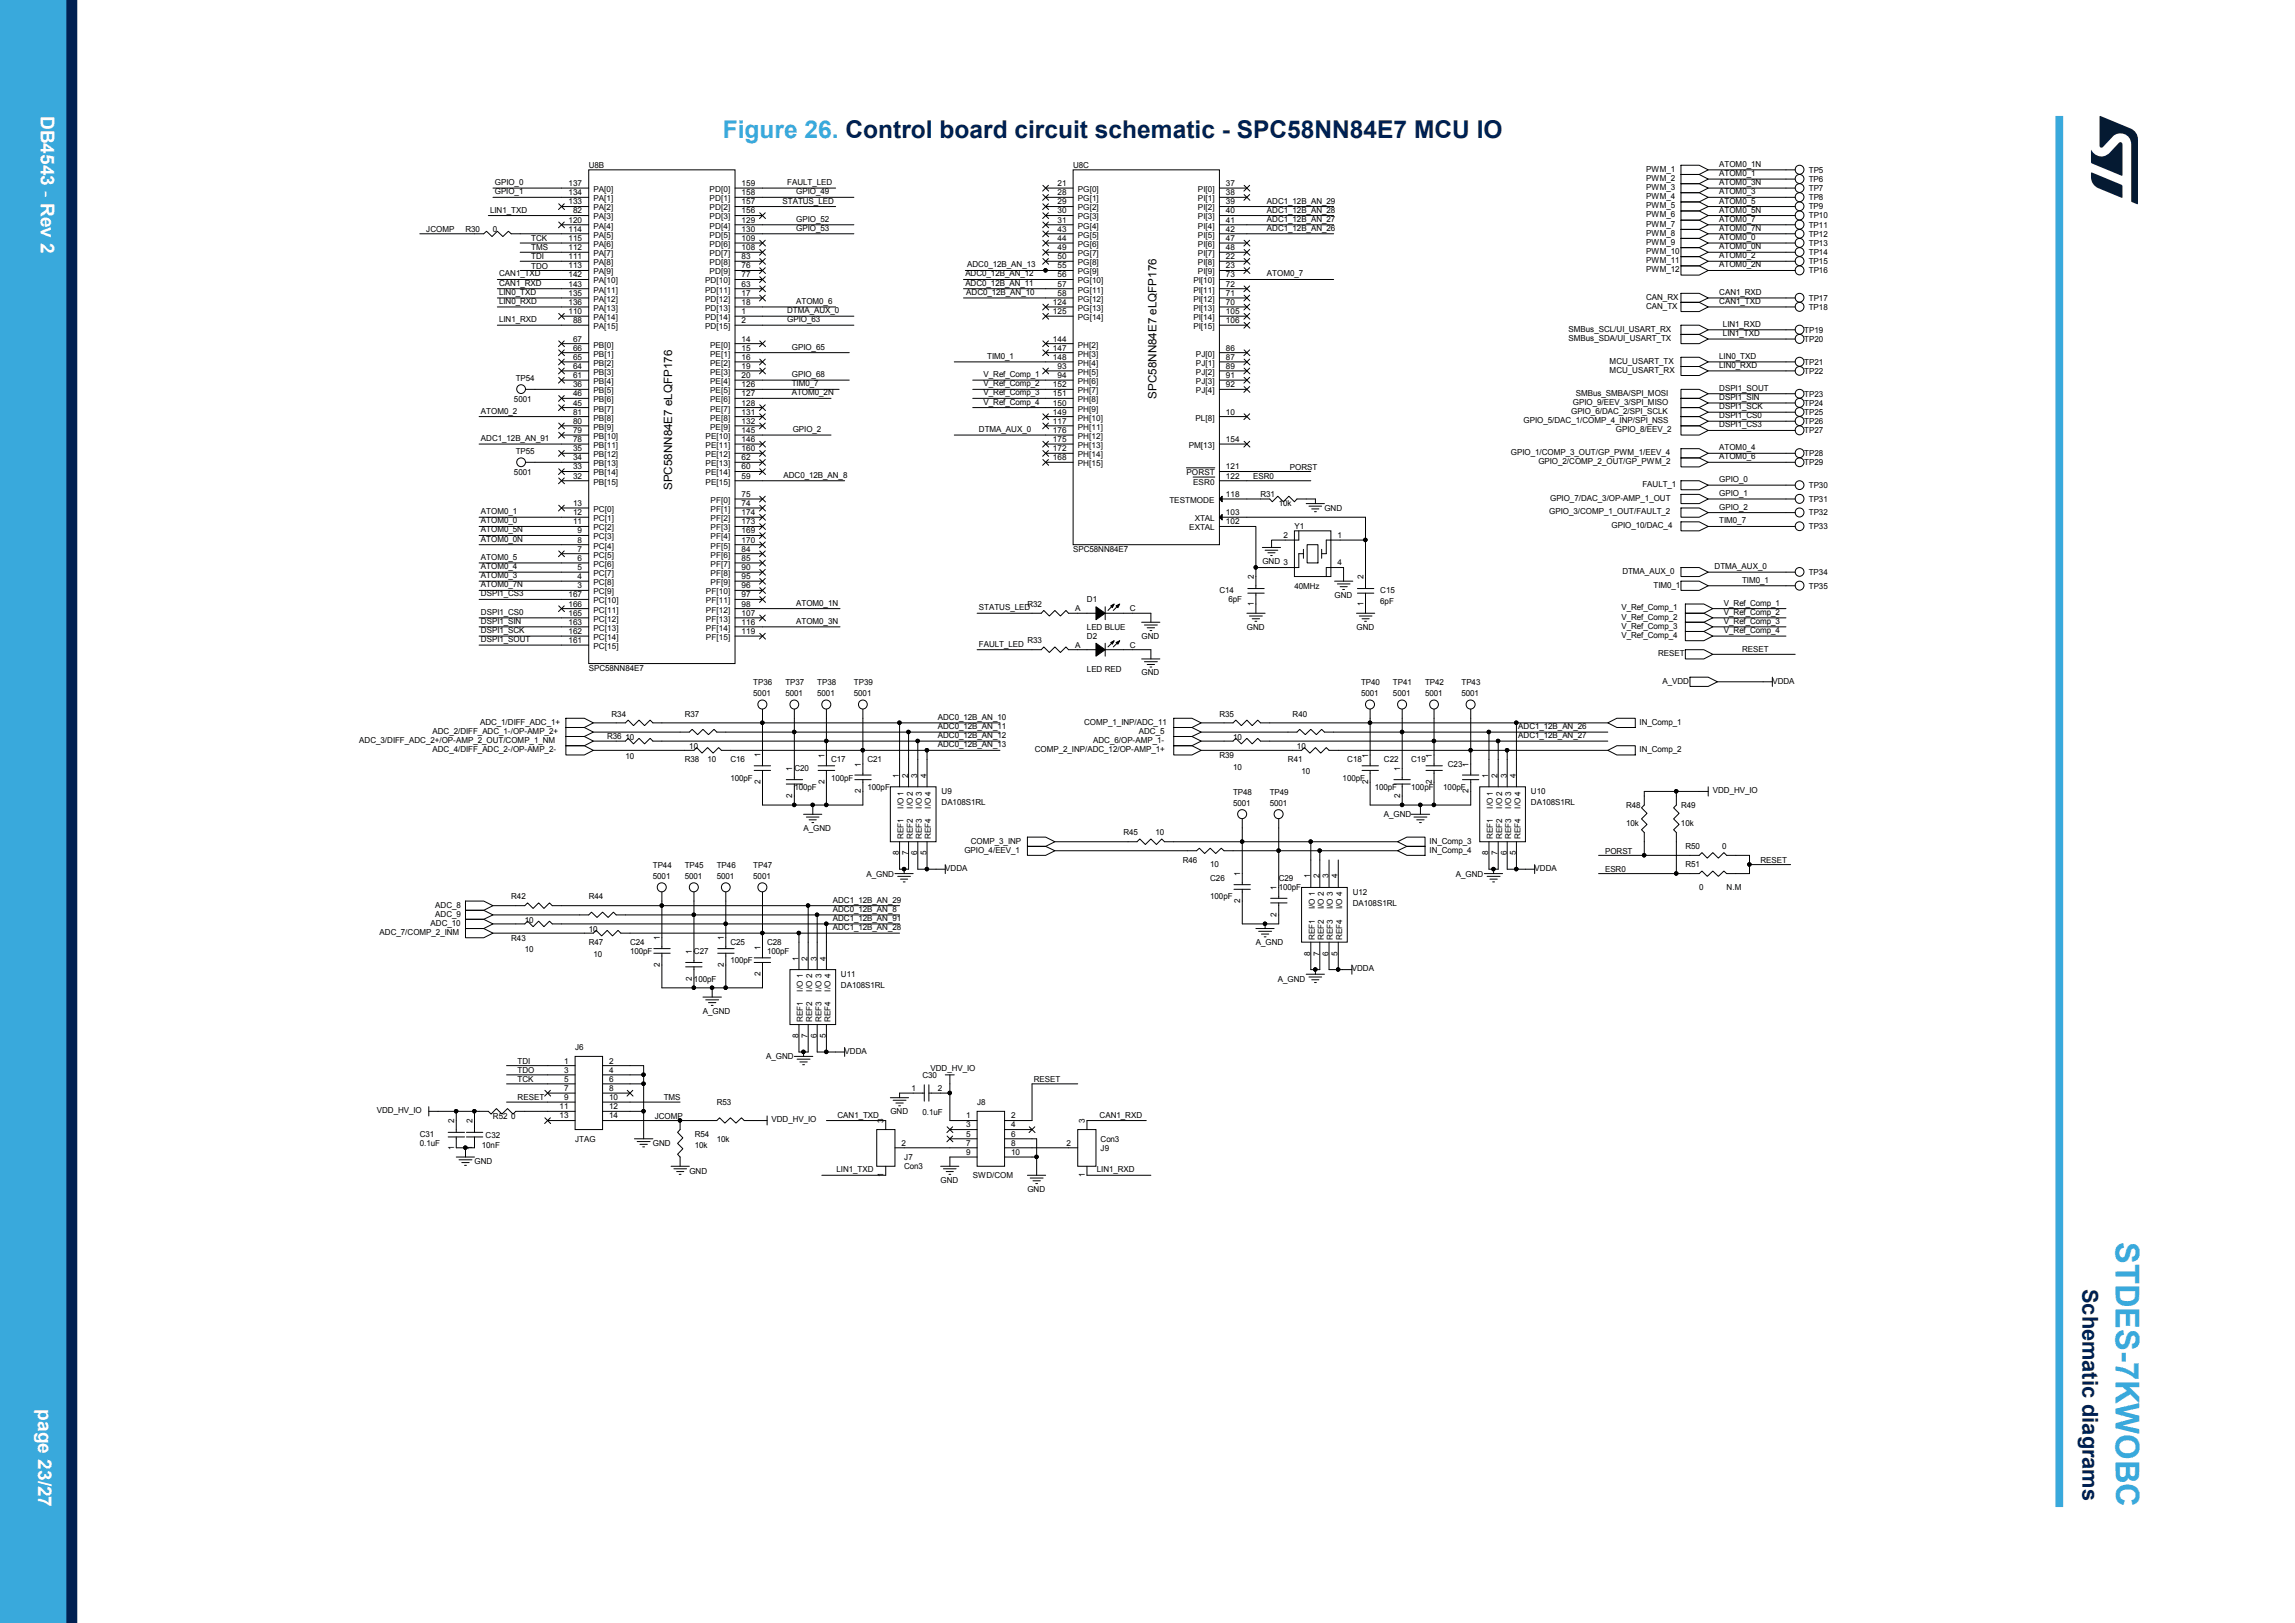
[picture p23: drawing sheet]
<svg xmlns="http://www.w3.org/2000/svg" width="297mm" height="210mm" viewBox="0 0 297 210" stroke-linecap="round" stroke-linejoin="round" font-family="sans-serif">
<defs><g id="words">
<text font-size="4.2" fill="#39a9dc" x="273.8" y="160.7" transform="rotate(90 273.8 160.7)">STDES-7KWOBC</text>
<text font-size="3.2" fill="#39a9dc" x="93.5" y="17.8">Figure 26. Control board circuit schematic - SPC58NN84E7 MCU IO</text>
<text font-size="2.8" fill="#002052" x="269.5" y="166.8" transform="rotate(90 269.5 166.8)">Schematic diagrams</text>
<g font-size="2.5" fill="#fff">
<text x="5.3" y="15" transform="rotate(90 5.3 15)">DB4543 - Rev 2</text>
<text x="5" y="182.4" transform="rotate(90 5 182.4)">page 23/27</text>
</g>
<g font-size="1.5">
<text x="149.7" y="51.6" transform="rotate(-90 149.7 51.6)">SPC58NN84E7 eLQFP176</text>
<text x="87" y="63.4" transform="rotate(-90 87 63.4)">SPC58NN84E7 eLQFP176</text>
</g>
<g font-size="1.1">
<text x="64" y="23.9">GPIO_0</text>
<text x="76.2" y="21.8">U8B</text>
<text x="101.9" y="23.9">FAULT_LED</text>
<text x="138.9" y="21.8">U8C</text>
<text x="213" y="22.2">PWM_1</text>
<text x="213" y="23.4">PWM_2</text>
<text x="222.5" y="21.6">ATOM0_1N</text>
<text x="222.5" y="22.8">ATOM0_1</text>
<text x="222.5" y="23.9">ATOM0_3N</text>
<text x="234.1" y="23.5">TP6</text>
<text x="234.1" y="22.3">TP5</text>
<text x="63.4" y="27.5">LIN1_TXD</text>
<text x="64" y="25.1">GPIO_1</text>
<text x="73.6" y="30">114</text>
<text x="73.6" y="28.8">120</text>
<text x="73.6" y="26.5">133</text>
<text x="73.6" y="25.3">134</text>
<text x="73.6" y="24.1">137</text>
<text x="74.2" y="27.6">82</text>
<text x="76.8" y="26">PA[1]</text>
<text x="76.8" y="24.8">PA[0]</text>
<text x="76.8" y="29.6">PA[4]</text>
<text x="76.8" y="27.2">PA[2]</text>
<text x="76.8" y="28.4">PA[3]</text>
<text x="91.8" y="24.8">PD[0]</text>
<text x="91.8" y="27.2">PD[2]</text>
<text x="91.8" y="29.6">PD[4]</text>
<text x="91.8" y="28.4">PD[3]</text>
<text x="91.8" y="26">PD[1]</text>
<text x="96" y="25.3">158</text>
<text x="96" y="26.5">157</text>
<text x="96" y="27.6">156</text>
<text x="96" y="28.8">129</text>
<text x="96" y="30">130</text>
<text x="96" y="24.1">159</text>
<text x="101.3" y="26.3">STATUS_LED</text>
<text x="103" y="25.1">GPIO_49</text>
<text x="103" y="28.7">GPIO_52</text>
<text x="103" y="29.9">GPIO_53</text>
<text x="136.8" y="24.1">21</text>
<text x="136.8" y="26.5">29</text>
<text x="136.8" y="30">43</text>
<text x="136.8" y="25.3">28</text>
<text x="136.8" y="27.6">30</text>
<text x="136.8" y="28.8">31</text>
<text x="139.5" y="24.8">PG[0]</text>
<text x="139.5" y="26">PG[1]</text>
<text x="139.5" y="27.2">PG[2]</text>
<text x="139.5" y="28.4">PG[3]</text>
<text x="139.5" y="29.6">PG[4]</text>
<text x="155" y="24.8">PI[0]</text>
<text x="155" y="28.4">PI[3]</text>
<text x="155" y="29.6">PI[4]</text>
<text x="155" y="26">PI[1]</text>
<text x="155" y="27.2">PI[2]</text>
<text x="158.6" y="24.1">37</text>
<text x="158.6" y="28.8">41</text>
<text x="158.6" y="25.3">38</text>
<text x="158.6" y="26.5">39</text>
<text x="158.6" y="27.6">40</text>
<text x="158.6" y="30">42</text>
<text x="164" y="28.7">ADC1_12B_AN_27</text>
<text x="164" y="26.3">ADC1_12B_AN_29</text>
<text x="164" y="27.5">ADC1_12B_AN_28</text>
<text x="164" y="29.9">ADC1_12B_AN_26</text>
<text x="213" y="24.6">PWM_3</text>
<text x="213" y="25.8">PWM_4</text>
<text x="213" y="27">PWM_5</text>
<text x="213" y="28.1">PWM_6</text>
<text x="213" y="29.3">PWM_7</text>
<text x="222.5" y="25.1">ATOM0_3</text>
<text x="222.5" y="26.3">ATOM0_5</text>
<text x="222.5" y="27.5">ATOM0_5N</text>
<text x="222.5" y="28.7">ATOM0_7</text>
<text x="222.5" y="29.9">ATOM0_7N</text>
<text x="234.1" y="29.4">TP11</text>
<text x="234.1" y="27.1">TP9</text>
<text x="234.1" y="24.7">TP7</text>
<text x="234.1" y="28.2">TP10</text>
<text x="234.1" y="25.9">TP8</text>
<text x="55.2" y="30">JCOMP</text>
<text x="60.2" y="30">R30</text>
<text x="63.8" y="30">0</text>
<text x="64.6" y="35.8">CAN1_TXD</text>
<text x="68.8" y="32.4">TMS</text>
<text x="68.8" y="33.6">TDI</text>
<text x="68.8" y="34.8">TDO</text>
<text x="68.8" y="31.2">TCK</text>
<text x="73.6" y="33.5">111</text>
<text x="73.6" y="32.4">112</text>
<text x="73.6" y="34.7">113</text>
<text x="73.6" y="31.2">115</text>
<text x="73.6" y="35.9">142</text>
<text x="76.8" y="34.3">PA[8]</text>
<text x="76.8" y="33.1">PA[7]</text>
<text x="76.8" y="35.5">PA[9]</text>
<text x="76.8" y="30.8">PA[5]</text>
<text x="76.8" y="32">PA[6]</text>
<text x="91.8" y="30.8">PD[5]</text>
<text x="91.8" y="32">PD[6]</text>
<text x="91.8" y="33.1">PD[7]</text>
<text x="91.8" y="34.3">PD[8]</text>
<text x="91.8" y="35.5">PD[9]</text>
<text x="96" y="33.5">83</text>
<text x="96" y="34.7">76</text>
<text x="96" y="31.2">109</text>
<text x="96" y="32.4">108</text>
<text x="96" y="35.9">77</text>
<text x="124.9" y="35.8">ADC0_12B_AN_12</text>
<text x="125.2" y="34.6">ADC0_12B_AN_13</text>
<text x="136.8" y="32.4">49</text>
<text x="136.8" y="34.7">55</text>
<text x="136.8" y="35.9">56</text>
<text x="136.8" y="31.2">44</text>
<text x="136.8" y="33.5">50</text>
<text x="139.5" y="30.8">PG[5]</text>
<text x="139.5" y="33.1">PG[7]</text>
<text x="139.5" y="35.5">PG[9]</text>
<text x="139.5" y="32">PG[6]</text>
<text x="139.5" y="34.3">PG[8]</text>
<text x="155" y="32">PI[6]</text>
<text x="155" y="34.3">PI[8]</text>
<text x="155" y="35.5">PI[9]</text>
<text x="155" y="30.8">PI[5]</text>
<text x="155" y="33.1">PI[7]</text>
<text x="158.6" y="31.2">47</text>
<text x="158.6" y="32.4">48</text>
<text x="158.6" y="33.5">22</text>
<text x="158.6" y="34.7">23</text>
<text x="158.6" y="35.9">73</text>
<text x="164" y="35.8">ATOM0_7</text>
<text x="213" y="31.7">PWM_9</text>
<text x="213" y="32.9">PWM_10</text>
<text x="213" y="34">PWM_11</text>
<text x="213" y="35.2">PWM_12</text>
<text x="213" y="30.5">PWM_8</text>
<text x="222.5" y="32.3">ATOM0_0N</text>
<text x="222.5" y="31.1">ATOM0_0</text>
<text x="222.5" y="33.4">ATOM0_2</text>
<text x="222.5" y="34.6">ATOM0_2N</text>
<text x="234.1" y="34.2">TP15</text>
<text x="234.1" y="30.6">TP12</text>
<text x="234.1" y="35.4">TP16</text>
<text x="234.1" y="33">TP14</text>
<text x="234.1" y="31.8">TP13</text>
<text x="64.6" y="38.2">LIN0_TXD</text>
<text x="64.6" y="39.3">LIN0_RXD</text>
<text x="64.6" y="37">CAN1_RXD</text>
<text x="64.6" y="41.7">LIN1_RXD</text>
<text x="73.6" y="40.6">110</text>
<text x="73.6" y="39.4">136</text>
<text x="73.6" y="37.1">143</text>
<text x="73.6" y="38.3">135</text>
<text x="74.2" y="41.8">88</text>
<text x="76.8" y="41.4">PA[14]</text>
<text x="76.8" y="39.1">PA[12]</text>
<text x="76.8" y="36.7">PA[10]</text>
<text x="76.8" y="40.2">PA[13]</text>
<text x="76.8" y="37.9">PA[11]</text>
<text x="91.2" y="36.7">PD[10]</text>
<text x="91.2" y="37.9">PD[11]</text>
<text x="91.2" y="39.1">PD[12]</text>
<text x="91.2" y="41.4">PD[14]</text>
<text x="91.2" y="40.2">PD[13]</text>
<text x="96" y="41.8">2</text>
<text x="96" y="37.1">63</text>
<text x="96" y="38.3">17</text>
<text x="96" y="39.4">18</text>
<text x="96" y="40.6">1</text>
<text x="101.9" y="40.5">DTMA_AUX_0</text>
<text x="101.9" y="41.7">GPIO_63</text>
<text x="103" y="39.3">ATOM0_6</text>
<text x="124.9" y="37">ADC0_12B_AN_11</text>
<text x="125" y="38.2">ADC0_12B_AN_10</text>
<text x="136.2" y="39.4">124</text>
<text x="136.2" y="40.6">125</text>
<text x="136.8" y="37.1">57</text>
<text x="136.8" y="38.3">58</text>
<text x="139.5" y="37.9">PG[11]</text>
<text x="139.5" y="39.1">PG[12]</text>
<text x="139.5" y="36.7">PG[10]</text>
<text x="139.5" y="40.2">PG[13]</text>
<text x="139.5" y="41.4">PG[14]</text>
<text x="154.4" y="36.7">PI[10]</text>
<text x="154.4" y="37.9">PI[11]</text>
<text x="154.4" y="39.1">PI[12]</text>
<text x="154.4" y="40.2">PI[13]</text>
<text x="154.4" y="41.4">PI[14]</text>
<text x="158.6" y="37.1">72</text>
<text x="158.6" y="38.3">71</text>
<text x="158.6" y="39.4">70</text>
<text x="158.6" y="40.6">105</text>
<text x="158.6" y="41.8">106</text>
<text x="213" y="38.8">CAN_RX</text>
<text x="213" y="40">CAN_TX</text>
<text x="222.5" y="38.2">CAN1_RXD</text>
<text x="222.5" y="39.3">CAN1_TXD</text>
<text x="234.1" y="40.1">TP18</text>
<text x="234.1" y="38.9">TP17</text>
<text x="74.2" y="44.2">67</text>
<text x="74.2" y="45.4">66</text>
<text x="74.2" y="46.6">65</text>
<text x="74.2" y="47.7">64</text>
<text x="76.8" y="45">PB[0]</text>
<text x="76.8" y="46.1">PB[1]</text>
<text x="76.8" y="42.6">PA[15]</text>
<text x="76.8" y="47.3">PB[2]</text>
<text x="91.2" y="42.6">PD[15]</text>
<text x="91.9" y="46.1">PE[1]</text>
<text x="91.9" y="45">PE[0]</text>
<text x="91.9" y="47.3">PE[2]</text>
<text x="96" y="44.2">14</text>
<text x="96" y="45.4">15</text>
<text x="96" y="46.6">16</text>
<text x="96" y="47.7">19</text>
<text x="102.5" y="45.2">GPIO_65</text>
<text x="127.8" y="46.4">TIM0_1</text>
<text x="136.2" y="44.2">144</text>
<text x="136.2" y="45.4">147</text>
<text x="136.2" y="46.6">148</text>
<text x="136.8" y="47.7">93</text>
<text x="139.5" y="47.3">PH[4]</text>
<text x="139.5" y="45">PH[2]</text>
<text x="139.5" y="46.1">PH[3]</text>
<text x="154.4" y="42.6">PI[15]</text>
<text x="154.8" y="46.1">PJ[0]</text>
<text x="154.8" y="47.3">PJ[1]</text>
<text x="158.6" y="45.4">86</text>
<text x="158.6" y="46.6">87</text>
<text x="158.6" y="47.7">89</text>
<text x="203" y="42.9">SMBus_SCL/UI_USART_RX</text>
<text x="203" y="44.1">SMBus_SDA/UI_USART_TX</text>
<text x="208.3" y="47.1">MCU_USART_TX</text>
<text x="222.5" y="46.4">LIN0_TXD</text>
<text x="222.5" y="47.6">LIN0_RXD</text>
<text x="223" y="42.3">LIN1_RXD</text>
<text x="223" y="43.5">LIN1_TXD</text>
<text x="233.5" y="47.2">TP21</text>
<text x="233.5" y="44.2">TP20</text>
<text x="233.5" y="43">TP19</text>
<text x="62.2" y="53.5">ATOM0_2</text>
<text x="66.5" y="52">5001</text>
<text x="66.7" y="49.3">TP54</text>
<text x="74.2" y="51.3">46</text>
<text x="74.2" y="52.5">45</text>
<text x="74.2" y="53.6">81</text>
<text x="74.2" y="48.9">61</text>
<text x="74.2" y="50.1">36</text>
<text x="76.8" y="48.5">PB[3]</text>
<text x="76.8" y="53.2">PB[7]</text>
<text x="76.8" y="49.7">PB[4]</text>
<text x="76.8" y="50.9">PB[5]</text>
<text x="76.8" y="52.1">PB[6]</text>
<text x="91.9" y="48.5">PE[3]</text>
<text x="91.9" y="50.9">PE[5]</text>
<text x="91.9" y="53.2">PE[7]</text>
<text x="91.9" y="49.7">PE[4]</text>
<text x="91.9" y="52.1">PE[6]</text>
<text x="96" y="50.1">126</text>
<text x="96" y="51.3">127</text>
<text x="96" y="52.5">128</text>
<text x="96" y="53.6">131</text>
<text x="96" y="48.9">20</text>
<text x="102.5" y="48.8">GPIO_68</text>
<text x="102.5" y="50">TIM0_7</text>
<text x="102.5" y="51.2">ATOM0_2N</text>
<text x="127.3" y="52.3">V_Ref_Comp_4</text>
<text x="127.3" y="51.2">V_Ref_Comp_3</text>
<text x="127.3" y="50">V_Ref_Comp_2</text>
<text x="127.3" y="48.8">V_Ref_Comp_1</text>
<text x="136.2" y="53.6">149</text>
<text x="136.2" y="52.5">150</text>
<text x="136.2" y="51.3">151</text>
<text x="136.2" y="50.1">152</text>
<text x="136.8" y="48.9">94</text>
<text x="139.5" y="53.2">PH[9]</text>
<text x="139.5" y="52.1">PH[8]</text>
<text x="139.5" y="50.9">PH[7]</text>
<text x="139.5" y="48.5">PH[5]</text>
<text x="139.5" y="49.7">PH[6]</text>
<text x="154.8" y="48.5">PJ[2]</text>
<text x="154.8" y="49.7">PJ[3]</text>
<text x="154.8" y="50.9">PJ[4]</text>
<text x="158.6" y="50.1">92</text>
<text x="158.6" y="48.9">91</text>
<text x="158.6" y="53.6">10</text>
<text x="203.3" y="53.6">GPIO_6/DAC_2/SPI_SCLK</text>
<text x="203.6" y="52.4">GPIO_9/EEV_3/SPI_MISO</text>
<text x="203.9" y="51.2">SMBus_SMBA/SPI_MOSI</text>
<text x="208.3" y="48.3">MCU_USART_RX</text>
<text x="222.5" y="50.6">DSPI1_SOUT</text>
<text x="222.5" y="51.8">DSPI1_SIN</text>
<text x="222.5" y="52.9">DSPI1_SCK</text>
<text x="233.5" y="52.5">TP24</text>
<text x="233.5" y="51.3">TP23</text>
<text x="233.5" y="53.7">TP25</text>
<text x="233.5" y="48.4">TP22</text>
<text x="62.2" y="57.1">ADC1_12B_AN_91</text>
<text x="66.7" y="58.8">TP55</text>
<text x="74.2" y="56">79</text>
<text x="74.2" y="57.2">78</text>
<text x="74.2" y="58.4">35</text>
<text x="74.2" y="54.8">80</text>
<text x="74.2" y="59.5">34</text>
<text x="76.8" y="56.8">PB[10]</text>
<text x="76.8" y="54.4">PB[8]</text>
<text x="76.8" y="55.6">PB[9]</text>
<text x="76.8" y="58">PB[11]</text>
<text x="76.8" y="59.2">PB[12]</text>
<text x="91.3" y="56.8">PE[10]</text>
<text x="91.3" y="58">PE[11]</text>
<text x="91.3" y="59.2">PE[12]</text>
<text x="91.9" y="54.4">PE[8]</text>
<text x="91.9" y="55.6">PE[9]</text>
<text x="96" y="54.8">132</text>
<text x="96" y="56">145</text>
<text x="96" y="57.2">146</text>
<text x="96" y="58.4">160</text>
<text x="96" y="59.5">62</text>
<text x="102.6" y="55.9">GPIO_2</text>
<text x="126.7" y="55.9">DTMA_AUX_0</text>
<text x="136.2" y="54.8">117</text>
<text x="136.2" y="59.5">168</text>
<text x="136.2" y="58.4">172</text>
<text x="136.2" y="57.2">175</text>
<text x="136.2" y="56">176</text>
<text x="139.5" y="55.6">PH[11]</text>
<text x="139.5" y="54.4">PH[10]</text>
<text x="139.5" y="59.2">PH[14]</text>
<text x="139.5" y="58">PH[13]</text>
<text x="139.5" y="56.8">PH[12]</text>
<text x="153.8" y="58">PM[13]</text>
<text x="154.7" y="54.4">PL[8]</text>
<text x="158.6" y="57.2">154</text>
<text x="195.5" y="58.9">GPIO_1/COMP_3_OUT/GP_PWM_1/EEV_4</text>
<text x="197.2" y="54.7">GPIO_5/DAC_1/COMP_4_INP/SPI_NSS</text>
<text x="209.1" y="55.9">GPIO_8/EEV_2</text>
<text x="222.5" y="54.1">DSPI1_CS0</text>
<text x="222.5" y="58.3">ATOM0_4</text>
<text x="222.5" y="59.4">ATOM0_6</text>
<text x="222.5" y="55.3">DSPI1_CS3</text>
<text x="233.5" y="56.1">TP27</text>
<text x="233.5" y="59">TP28</text>
<text x="233.5" y="54.9">TP26</text>
<text x="66.5" y="61.5">5001</text>
<text x="74.2" y="60.7">33</text>
<text x="74.2" y="61.9">32</text>
<text x="74.2" y="65.5">13</text>
<text x="76.8" y="61.5">PB[14]</text>
<text x="76.8" y="62.7">PB[15]</text>
<text x="76.8" y="60.3">PB[13]</text>
<text x="91.3" y="61.5">PE[14]</text>
<text x="91.3" y="60.3">PE[13]</text>
<text x="91.3" y="62.7">PE[15]</text>
<text x="92" y="65.1">PF[0]</text>
<text x="96" y="65.5">74</text>
<text x="96" y="64.3">75</text>
<text x="96" y="60.7">60</text>
<text x="96" y="61.9">59</text>
<text x="101.4" y="61.8">ADC0_12B_AN_8</text>
<text x="139.5" y="60.3">PH[15]</text>
<text x="151.3" y="65.1">TESTMODE</text>
<text x="153.5" y="61.5">PORST</text>
<text x="154.4" y="62.7">ESR0</text>
<text x="158.6" y="64.3">118</text>
<text x="158.6" y="60.7">121</text>
<text x="158.6" y="61.9">122</text>
<text x="162.2" y="62">ESR0</text>
<text x="163.1" y="64.3">R31</text>
<text x="165.5" y="65.5">10k</text>
<text x="166.9" y="60.8">PORST</text>
<text x="199.1" y="60.1">GPIO_2/COMP_2_OUT/GP_PWM_2</text>
<text x="200.6" y="64.8">GPIO_7/DAC_3/OP-AMP_1_OUT</text>
<text x="212.5" y="63">FAULT_1</text>
<text x="222.5" y="62.4">GPIO_0</text>
<text x="222.5" y="65.9">GPIO_2</text>
<text x="222.5" y="64.2">GPIO_1</text>
<text x="233.5" y="60.2">TP29</text>
<text x="234.1" y="63.2">TP30</text>
<text x="234.1" y="64.9">TP31</text>
<text x="62.2" y="67.7">ATOM0_0</text>
<text x="62.2" y="66.5">ATOM0_1</text>
<text x="62.2" y="68.9">ATOM0_5N</text>
<text x="62.2" y="70.1">ATOM0_0N</text>
<text x="74.2" y="67.8">11</text>
<text x="74.2" y="66.7">12</text>
<text x="74.8" y="70.2">8</text>
<text x="74.8" y="71.4">7</text>
<text x="74.8" y="69">9</text>
<text x="76.8" y="66.2">PC[0]</text>
<text x="76.8" y="68.6">PC[2]</text>
<text x="76.8" y="67.4">PC[1]</text>
<text x="76.8" y="69.8">PC[3]</text>
<text x="76.8" y="71">PC[4]</text>
<text x="92" y="66.2">PF[1]</text>
<text x="92" y="69.8">PF[4]</text>
<text x="92" y="71">PF[5]</text>
<text x="92" y="68.6">PF[3]</text>
<text x="92" y="67.4">PF[2]</text>
<text x="96" y="71.4">84</text>
<text x="96" y="69">169</text>
<text x="96" y="70.2">170</text>
<text x="96" y="67.8">173</text>
<text x="96" y="66.7">174</text>
<text x="138.9" y="71.4">SPC58NN84E7</text>
<text x="153.9" y="68.6">EXTAL</text>
<text x="154.6" y="67.4">XTAL</text>
<text x="158.6" y="66.7">103</text>
<text x="158.6" y="67.8">102</text>
<text x="166.1" y="69.6">2</text>
<text x="167.5" y="68.5">Y1</text>
<text x="171.4" y="66.1">GND</text>
<text x="173.1" y="69.6">1</text>
<text x="200.5" y="66.6">GPIO_3/COMP_1_OUT/FAULT_2</text>
<text x="208.5" y="68.4">GPIO_10/DAC_4</text>
<text x="222.5" y="67.7">TIM0_7</text>
<text x="234.1" y="66.7">TP32</text>
<text x="234.1" y="68.5">TP33</text>
<text x="62.2" y="72.4">ATOM0_5</text>
<text x="62.2" y="73.6">ATOM0_4</text>
<text x="62.2" y="77.2">DSPI1_CS3</text>
<text x="62.2" y="74.8">ATOM0_3</text>
<text x="62.2" y="76">ATOM0_7N</text>
<text x="73.6" y="77.3">167</text>
<text x="74.8" y="72.6">6</text>
<text x="74.8" y="73.8">5</text>
<text x="74.8" y="74.9">4</text>
<text x="74.8" y="76.1">3</text>
<text x="76.8" y="72.2">PC[5]</text>
<text x="76.8" y="73.3">PC[6]</text>
<text x="76.8" y="74.5">PC[7]</text>
<text x="76.8" y="75.7">PC[8]</text>
<text x="76.8" y="76.9">PC[9]</text>
<text x="91.4" y="76.9">PF[10]</text>
<text x="92" y="73.3">PF[7]</text>
<text x="92" y="72.2">PF[6]</text>
<text x="92" y="74.5">PF[8]</text>
<text x="92" y="75.7">PF[9]</text>
<text x="96" y="73.8">90</text>
<text x="96" y="74.9">95</text>
<text x="96" y="72.6">85</text>
<text x="96" y="76.1">96</text>
<text x="96" y="77.3">97</text>
<text x="140.7" y="77.9">D1</text>
<text x="157.8" y="76.7">C14</text>
<text x="159" y="77.9">6pF</text>
<text x="162.3" y="75" transform="rotate(-90 162.3 75)">2</text>
<text x="163.4" y="73">GND 3</text>
<text x="167.5" y="76.3">40MHz</text>
<text x="172.7" y="77.3">GND</text>
<text x="173.1" y="73.2">4</text>
<text x="176.4" y="75" transform="rotate(-90 176.4 75)">2</text>
<text x="178.6" y="76.7">C15</text>
<text x="210" y="74.3">DTMA_AUX_0</text>
<text x="214" y="76">TIM0_1</text>
<text x="221.9" y="73.6">DTMA_AUX_0</text>
<text x="225.5" y="75.4">TIM0_1</text>
<text x="234.1" y="74.4">TP34</text>
<text x="234.1" y="76.2">TP35</text>
<text x="62.2" y="79.6">DSPI1_CS0</text>
<text x="62.2" y="81.9">DSPI1_SCK</text>
<text x="62.2" y="80.7">DSPI1_SIN</text>
<text x="62.2" y="83.1">DSPI1_SOUT</text>
<text x="73.6" y="78.5">166</text>
<text x="73.6" y="82">162</text>
<text x="73.6" y="83.2">161</text>
<text x="73.6" y="79.7">165</text>
<text x="73.6" y="80.8">163</text>
<text x="76.8" y="84">PC[15]</text>
<text x="76.8" y="78.1">PC[10]</text>
<text x="76.8" y="79.3">PC[11]</text>
<text x="76.8" y="80.5">PC[12]</text>
<text x="76.8" y="81.6">PC[13]</text>
<text x="76.8" y="82.8">PC[14]</text>
<text x="91.4" y="81.6">PF[14]</text>
<text x="91.4" y="78.1">PF[11]</text>
<text x="91.4" y="79.3">PF[12]</text>
<text x="91.4" y="80.5">PF[13]</text>
<text x="91.4" y="82.8">PF[15]</text>
<text x="96" y="79.7">107</text>
<text x="96" y="82">119</text>
<text x="96" y="78.5">98</text>
<text x="96" y="80.8">116</text>
<text x="103" y="78.4">ATOM0_1N</text>
<text x="103" y="80.7">ATOM0_3N</text>
<text x="126.7" y="79">STATUS_LED</text>
<text x="126.7" y="83.7">FAULT_LED</text>
<text x="133" y="83.3">R33</text>
<text x="133" y="78.5">R32</text>
<text x="139.1" y="83.8">A</text>
<text x="139.1" y="79.1">A</text>
<text x="140.7" y="82.7">D2</text>
<text x="140.7" y="81.5">LED BLUE</text>
<text x="146.2" y="83.8">C</text>
<text x="146.2" y="79.1">C</text>
<text x="147.7" y="82.7">GND</text>
<text x="161.4" y="81.5">GND</text>
<text x="162.3" y="78.4" transform="rotate(-90 162.3 78.4)">1</text>
<text x="175.5" y="81.5">GND</text>
<text x="176.4" y="78.4" transform="rotate(-90 176.4 78.4)">1</text>
<text x="178.6" y="78.2">6pF</text>
<text x="209.8" y="79">V_Ref_Comp_1</text>
<text x="209.8" y="80.2">V_Ref_Comp_2</text>
<text x="209.8" y="81.3">V_Ref_Comp_3</text>
<text x="209.8" y="82.5">V_Ref_Comp_4</text>
<text x="223.1" y="78.4">V_Ref_Comp_1</text>
<text x="223.1" y="79.6">V_Ref_Comp_2</text>
<text x="223.1" y="80.7">V_Ref_Comp_3</text>
<text x="223.1" y="81.9">V_Ref_Comp_4</text>
<text x="76.2" y="86.8">SPC58NN84E7</text>
<text x="97.5" y="88.7">TP36</text>
<text x="101.6" y="88.7">TP37</text>
<text x="105.8" y="88.7">TP38</text>
<text x="110.5" y="88.7">TP39</text>
<text x="140.7" y="86.9">LED RED</text>
<text x="147.7" y="87.4">GND</text>
<text x="176.1" y="88.7">TP40</text>
<text x="180.3" y="88.7">TP41</text>
<text x="184.4" y="88.7">TP42</text>
<text x="189.1" y="88.7">TP43</text>
<text x="214.6" y="84.9">RESET</text>
<text x="215.2" y="88.5">A_VDD</text>
<text x="225.5" y="84.4">RESET</text>
<text x="229.4" y="88.5">VDDA</text>
<text x="56" y="95">ADC_2/DIFF_ADC_1-/OP-AMP_2+</text>
<text x="62.1" y="93.8">ADC_1/DIFF_ADC_1+</text>
<text x="78.6" y="95.7">R36</text>
<text x="79.1" y="92.7">R34</text>
<text x="80.9" y="95.8">10</text>
<text x="88.6" y="92.7">R37</text>
<text x="97.5" y="90.1">5001</text>
<text x="101.6" y="90.1">5001</text>
<text x="105.8" y="90.1">5001</text>
<text x="110.5" y="90.1">5001</text>
<text x="121.4" y="93.1">ADC0_12B_AN_10</text>
<text x="121.4" y="94.3">ADC0_12B_AN_11</text>
<text x="121.4" y="95.5">ADC0_12B_AN_12</text>
<text x="140.3" y="93.8">COMP_1_INP/ADC_11</text>
<text x="147.4" y="95">ADC_5</text>
<text x="157.8" y="92.7">R35</text>
<text x="159.6" y="95.8">10</text>
<text x="167.3" y="92.7">R40</text>
<text x="176.1" y="90.1">5001</text>
<text x="180.3" y="90.1">5001</text>
<text x="184.4" y="90.1">5001</text>
<text x="189.1" y="90.1">5001</text>
<text x="196.5" y="94.3">ADC1_12B_AN_26</text>
<text x="196.5" y="95.5">ADC1_12B_AN_27</text>
<text x="212.2" y="93.8">IN_Comp_1</text>
<text x="46.5" y="96.1">ADC_3/DIFF_ADC_2+/OP-AMP_2_OUT/COMP_1_NM</text>
<text x="56" y="97.3">ADC_4/DIFF_ADC_2-/OP-AMP_2-</text>
<text x="80.9" y="98.2">10</text>
<text x="88.6" y="98.6">R38</text>
<text x="89.2" y="97">10</text>
<text x="91.6" y="98.6">10</text>
<text x="94.5" y="98.6">C16</text>
<text x="94.5" y="101">100pF</text>
<text x="98.4" y="101.5" transform="rotate(-90 98.4 101.5)">2</text>
<text x="98.4" y="98" transform="rotate(-90 98.4 98)">1</text>
<text x="102.5" y="99.8" transform="rotate(-90 102.5 99.8)">1</text>
<text x="102.8" y="99.8">C20</text>
<text x="106.7" y="101.5" transform="rotate(-90 106.7 101.5)">2</text>
<text x="106.7" y="98" transform="rotate(-90 106.7 98)">1</text>
<text x="107.5" y="101">100pF</text>
<text x="107.5" y="98.6">C17</text>
<text x="111.4" y="99.2" transform="rotate(-90 111.4 99.2)">1</text>
<text x="112.3" y="98.6">C21</text>
<text x="116.3" y="100.6" transform="rotate(-90 116.3 100.6)">1</text>
<text x="117.5" y="100.6" transform="rotate(-90 117.5 100.6)">2</text>
<text x="118.7" y="100.6" transform="rotate(-90 118.7 100.6)">3</text>
<text x="119.9" y="100.6" transform="rotate(-90 119.9 100.6)">4</text>
<text x="121.4" y="96.7">ADC0_12B_AN_13</text>
<text x="133.9" y="97.3">COMP_2_INP/ADC_12/OP-AMP_1+</text>
<text x="141.5" y="96.1">ADC_6/OP-AMP_1-</text>
<text x="157.8" y="98">R39</text>
<text x="159.6" y="99.6">10</text>
<text x="166.7" y="98.6">R41</text>
<text x="167.8" y="97">10</text>
<text x="168.4" y="100.2">10</text>
<text x="173.8" y="101">100pF</text>
<text x="174.4" y="98.6">C18</text>
<text x="177" y="101.5" transform="rotate(-90 177 101.5)">2</text>
<text x="177" y="98" transform="rotate(-90 177 98)">1</text>
<text x="179.1" y="98.6">C22</text>
<text x="181.2" y="99.8" transform="rotate(-90 181.2 99.8)">1</text>
<text x="182.6" y="98.6">C19</text>
<text x="185.3" y="101.5" transform="rotate(-90 185.3 101.5)">2</text>
<text x="185.3" y="98" transform="rotate(-90 185.3 98)">1</text>
<text x="187.4" y="99.2">C23</text>
<text x="190.1" y="99.2" transform="rotate(-90 190.1 99.2)">1</text>
<text x="192.6" y="100.6" transform="rotate(-90 192.6 100.6)">1</text>
<text x="193.8" y="100.6" transform="rotate(-90 193.8 100.6)">2</text>
<text x="195" y="100.6" transform="rotate(-90 195 100.6)">3</text>
<text x="196.2" y="100.6" transform="rotate(-90 196.2 100.6)">4</text>
<text x="212.2" y="97.3">IN_Comp_2</text>
<text x="102.5" y="103.2" transform="rotate(-90 102.5 103.2)">2</text>
<text x="102.8" y="102.2">100pF</text>
<text x="104" y="107.5">A_GND</text>
<text x="111.4" y="102.6" transform="rotate(-90 111.4 102.6)">2</text>
<text x="112.3" y="102.2">100pF</text>
<text x="116.9" y="104.6" transform="rotate(-90 116.9 104.6)">I/O 1</text>
<text x="118.1" y="104.6" transform="rotate(-90 118.1 104.6)">I/O 2</text>
<text x="119.3" y="104.6" transform="rotate(-90 119.3 104.6)">I/O 3</text>
<text x="120.5" y="104.6" transform="rotate(-90 120.5 104.6)">I/O 4</text>
<text x="121.9" y="104.2">DA108S1RL</text>
<text x="121.9" y="102.8">U9</text>
<text x="159.6" y="102.9">TP48</text>
<text x="159.6" y="104.3">5001</text>
<text x="164.3" y="102.9">TP49</text>
<text x="164.3" y="104.3">5001</text>
<text x="177.9" y="102.2">100pF</text>
<text x="179.1" y="105.7">A_GND</text>
<text x="181.2" y="103.2" transform="rotate(-90 181.2 103.2)">2</text>
<text x="182.6" y="102.2">100pF</text>
<text x="186.8" y="102.2">100pF</text>
<text x="190.1" y="102.6" transform="rotate(-90 190.1 102.6)">2</text>
<text x="193.2" y="104.6" transform="rotate(-90 193.2 104.6)">I/O 1</text>
<text x="194.4" y="104.6" transform="rotate(-90 194.4 104.6)">I/O 2</text>
<text x="195.6" y="104.6" transform="rotate(-90 195.6 104.6)">I/O 3</text>
<text x="196.8" y="104.6" transform="rotate(-90 196.8 104.6)">I/O 4</text>
<text x="198.1" y="102.8">U10</text>
<text x="198.1" y="104.2">DA108S1RL</text>
<text x="210.4" y="104.6">R48</text>
<text x="210.4" y="106.9">10k</text>
<text x="217.5" y="106.9">10k</text>
<text x="217.5" y="104.6">R49</text>
<text x="221.7" y="102.6">VDD_HV_IO</text>
<text x="84.5" y="112.3">TP44</text>
<text x="84.5" y="113.8">5001</text>
<text x="88.6" y="112.3">TP45</text>
<text x="88.6" y="113.8">5001</text>
<text x="92.8" y="112.3">TP46</text>
<text x="92.8" y="113.8">5001</text>
<text x="97.5" y="112.3">TP47</text>
<text x="97.5" y="113.8">5001</text>
<text x="112.1" y="113.4">A_GND</text>
<text x="116.3" y="110.7" transform="rotate(-90 116.3 110.7)">8</text>
<text x="116.9" y="108.6" transform="rotate(-90 116.9 108.6)">REF1</text>
<text x="117.5" y="110.7" transform="rotate(-90 117.5 110.7)">7</text>
<text x="118.1" y="108.6" transform="rotate(-90 118.1 108.6)">REF2</text>
<text x="118.7" y="110.7" transform="rotate(-90 118.7 110.7)">6</text>
<text x="119.3" y="108.6" transform="rotate(-90 119.3 108.6)">REF3</text>
<text x="119.9" y="110.7" transform="rotate(-90 119.9 110.7)">5</text>
<text x="120.5" y="108.6" transform="rotate(-90 120.5 108.6)">REF4</text>
<text x="122.3" y="112.7">VDDA</text>
<text x="124.8" y="110.3">GPIO_4/EEV_1</text>
<text x="125.6" y="109.2">COMP_3_INP</text>
<text x="145.4" y="108.1">R45</text>
<text x="149.5" y="108.1">10</text>
<text x="153.1" y="111.6">R46</text>
<text x="156.6" y="114">C26</text>
<text x="156.6" y="112.2">10</text>
<text x="160.5" y="113.4" transform="rotate(-90 160.5 113.4)">1</text>
<text x="165.5" y="114">C29</text>
<text x="169.5" y="113.6" transform="rotate(-90 169.5 113.6)">1</text>
<text x="170.7" y="113.6" transform="rotate(-90 170.7 113.6)">2</text>
<text x="171.9" y="113.6" transform="rotate(-90 171.9 113.6)">3</text>
<text x="173.1" y="113.6" transform="rotate(-90 173.1 113.6)">4</text>
<text x="185" y="109.2">IN_Comp_3</text>
<text x="185" y="110.3">IN_Comp_4</text>
<text x="188.4" y="113.4">A_GND</text>
<text x="192.6" y="110.7" transform="rotate(-90 192.6 110.7)">8</text>
<text x="193.2" y="108.6" transform="rotate(-90 193.2 108.6)">REF1</text>
<text x="193.8" y="110.7" transform="rotate(-90 193.8 110.7)">7</text>
<text x="194.4" y="108.6" transform="rotate(-90 194.4 108.6)">REF2</text>
<text x="195" y="110.7" transform="rotate(-90 195 110.7)">6</text>
<text x="195.6" y="108.6" transform="rotate(-90 195.6 108.6)">REF3</text>
<text x="196.2" y="110.7" transform="rotate(-90 196.2 110.7)">5</text>
<text x="196.8" y="108.6" transform="rotate(-90 196.8 108.6)">REF4</text>
<text x="198.6" y="112.7">VDDA</text>
<text x="207.7" y="110.4">PORST</text>
<text x="207.7" y="112.8">ESR0</text>
<text x="218.1" y="112.2">R51</text>
<text x="218.1" y="109.9">R50</text>
<text x="222.9" y="109.9">0</text>
<text x="227.8" y="111.6">RESET</text>
<text x="55.7" y="119.8">ADC_10</text>
<text x="56.3" y="117.4">ADC_8</text>
<text x="56.3" y="118.6">ADC_9</text>
<text x="66.2" y="116.4">R42</text>
<text x="67.9" y="119.5">10</text>
<text x="76.2" y="116.4">R44</text>
<text x="107.8" y="118">ADC0_12B_AN_8</text>
<text x="107.8" y="116.8">ADC1_12B_AN_29</text>
<text x="107.8" y="119.2">ADC1_12B_AN_91</text>
<text x="156.6" y="116.4">100pF</text>
<text x="160.5" y="116.9" transform="rotate(-90 160.5 116.9)">2</text>
<text x="165.2" y="118.6" transform="rotate(-90 165.2 118.6)">2</text>
<text x="165.2" y="115.2" transform="rotate(-90 165.2 115.2)">1</text>
<text x="165.5" y="115.2">100pF</text>
<text x="170.1" y="117.7" transform="rotate(-90 170.1 117.7)">I/O 1</text>
<text x="171.3" y="117.7" transform="rotate(-90 171.3 117.7)">I/O 2</text>
<text x="172.5" y="117.7" transform="rotate(-90 172.5 117.7)">I/O 3</text>
<text x="173.7" y="117.7" transform="rotate(-90 173.7 117.7)">I/O 4</text>
<text x="175.1" y="117.2">DA108S1RL</text>
<text x="175.1" y="115.8">U12</text>
<text x="219.9" y="115.2">0</text>
<text x="223.5" y="115.2">N.M</text>
<text x="49.1" y="121">ADC_7/COMP_2_INM</text>
<text x="66.2" y="121.7">R43</text>
<text x="67.9" y="123.2">10</text>
<text x="76.2" y="120.6">10</text>
<text x="76.2" y="122.3">R47</text>
<text x="76.8" y="123.8">10</text>
<text x="81.5" y="122.3">C24</text>
<text x="81.5" y="123.5">100pF</text>
<text x="85.4" y="125.1" transform="rotate(-90 85.4 125.1)">2</text>
<text x="85.4" y="121.7" transform="rotate(-90 85.4 121.7)">1</text>
<text x="89.5" y="123.5" transform="rotate(-90 89.5 123.5)">1</text>
<text x="89.8" y="123.5">C27</text>
<text x="93.7" y="125.1" transform="rotate(-90 93.7 125.1)">2</text>
<text x="93.7" y="121.7" transform="rotate(-90 93.7 121.7)">1</text>
<text x="94.5" y="124.7">100pF</text>
<text x="94.5" y="122.3">C25</text>
<text x="98.4" y="122.9" transform="rotate(-90 98.4 122.9)">1</text>
<text x="99.3" y="123.5">100pF</text>
<text x="99.3" y="122.3">C28</text>
<text x="103.3" y="124.3" transform="rotate(-90 103.3 124.3)">1</text>
<text x="104.5" y="124.3" transform="rotate(-90 104.5 124.3)">2</text>
<text x="105.7" y="124.3" transform="rotate(-90 105.7 124.3)">3</text>
<text x="106.9" y="124.3" transform="rotate(-90 106.9 124.3)">4</text>
<text x="107.8" y="120.4">ADC1_12B_AN_28</text>
<text x="162.5" y="122.3">A_GND</text>
<text x="169.5" y="123.7" transform="rotate(-90 169.5 123.7)">8</text>
<text x="170.1" y="121.6" transform="rotate(-90 170.1 121.6)">REF1</text>
<text x="170.7" y="123.7" transform="rotate(-90 170.7 123.7)">7</text>
<text x="171.3" y="121.6" transform="rotate(-90 171.3 121.6)">REF2</text>
<text x="171.9" y="123.7" transform="rotate(-90 171.9 123.7)">6</text>
<text x="172.5" y="121.6" transform="rotate(-90 172.5 121.6)">REF3</text>
<text x="173.1" y="123.7" transform="rotate(-90 173.1 123.7)">5</text>
<text x="173.7" y="121.6" transform="rotate(-90 173.7 121.6)">REF4</text>
<text x="175" y="125.7">VDDA</text>
<text x="89.5" y="126.9" transform="rotate(-90 89.5 126.9)">2</text>
<text x="89.8" y="127">100pF</text>
<text x="91" y="131.2">A_GND</text>
<text x="98.4" y="126.3" transform="rotate(-90 98.4 126.3)">2</text>
<text x="103.9" y="128.3" transform="rotate(-90 103.9 128.3)">I/O 1</text>
<text x="105.1" y="128.3" transform="rotate(-90 105.1 128.3)">I/O 2</text>
<text x="106.3" y="128.3" transform="rotate(-90 106.3 128.3)">I/O 3</text>
<text x="107.5" y="128.3" transform="rotate(-90 107.5 128.3)">I/O 4</text>
<text x="108.8" y="126.4">U11</text>
<text x="108.8" y="127.8">DA108S1RL</text>
<text x="165.4" y="127">A_GND</text>
<text x="67" y="137.6">TDI</text>
<text x="73" y="137.6">1</text>
<text x="74.4" y="135.9">J6</text>
<text x="78.8" y="137.6">2</text>
<text x="99.2" y="137.1">A_GND</text>
<text x="103.3" y="134.3" transform="rotate(-90 103.3 134.3)">8</text>
<text x="103.9" y="132.2" transform="rotate(-90 103.9 132.2)">REF1</text>
<text x="104.5" y="134.3" transform="rotate(-90 104.5 134.3)">7</text>
<text x="105.1" y="132.2" transform="rotate(-90 105.1 132.2)">REF2</text>
<text x="105.7" y="134.3" transform="rotate(-90 105.7 134.3)">6</text>
<text x="106.3" y="132.2" transform="rotate(-90 106.3 132.2)">REF3</text>
<text x="106.9" y="134.3" transform="rotate(-90 106.9 134.3)">5</text>
<text x="107.5" y="132.2" transform="rotate(-90 107.5 132.2)">REF4</text>
<text x="109.3" y="136.4">VDDA</text>
<text x="67" y="138.8">TDO</text>
<text x="67" y="140">TCK</text>
<text x="67" y="142.4">RESET</text>
<text x="72.4" y="143.5">11</text>
<text x="73" y="138.8">3</text>
<text x="73" y="140">5</text>
<text x="73" y="141.2">7</text>
<text x="73" y="142.3">9</text>
<text x="78.8" y="138.8">4</text>
<text x="78.8" y="140">6</text>
<text x="78.8" y="141.2">8</text>
<text x="78.8" y="142.3">10</text>
<text x="78.8" y="143.5">12</text>
<text x="85.9" y="142.4">TMS</text>
<text x="92.8" y="143">R53</text>
<text x="117.9" y="141.2">1</text>
<text x="119.4" y="139.4">C30</text>
<text x="120.4" y="138.6">VDD_HV_IO</text>
<text x="121.4" y="141.2">2</text>
<text x="126.5" y="143">J8</text>
<text x="133.8" y="140">RESET</text>
<text x="48.8" y="144">VDD_HV_IO</text>
<text x="54.3" y="147.1">C31</text>
<text x="54.3" y="148.3">0.1uF</text>
<text x="58.8" y="148.8" transform="rotate(-90 58.8 148.8)">1</text>
<text x="58.8" y="145.3" transform="rotate(-90 58.8 145.3)">2</text>
<text x="61.1" y="148.8" transform="rotate(-90 61.1 148.8)">1</text>
<text x="61.1" y="145.3" transform="rotate(-90 61.1 145.3)">2</text>
<text x="62.4" y="148.5">10nF</text>
<text x="62.8" y="147.2">C32</text>
<text x="63.8" y="144.8">R52 0</text>
<text x="72.4" y="144.7">13</text>
<text x="74.4" y="147.7">JTAG</text>
<text x="78.8" y="144.7">14</text>
<text x="84.5" y="148.3">GND</text>
<text x="84.7" y="144.8">JCOMP</text>
<text x="89.9" y="147.1">R54</text>
<text x="89.9" y="148.5">10k</text>
<text x="92.8" y="147.8">10k</text>
<text x="99.8" y="145.2">VDD_HV_IO</text>
<text x="108.4" y="144.6">CAN1_TXD</text>
<text x="114.4" y="145.3" transform="rotate(-90 114.4 145.3)">3</text>
<text x="115.2" y="144.2">GND</text>
<text x="116.7" y="148.2">2</text>
<text x="119.4" y="144.3">0.1uF</text>
<text x="125" y="144.7">1</text>
<text x="125" y="145.9">3</text>
<text x="125" y="147.1">5</text>
<text x="125" y="148.2">7</text>
<text x="125" y="149.4">9</text>
<text x="130.8" y="144.7">2</text>
<text x="130.8" y="145.9">4</text>
<text x="130.8" y="147.1">6</text>
<text x="130.8" y="148.2">8</text>
<text x="130.8" y="149.4">10</text>
<text x="138" y="148.2">2</text>
<text x="140.4" y="145.3" transform="rotate(-90 140.4 145.3)">3</text>
<text x="142.3" y="144.6">CAN1_RXD</text>
<text x="142.4" y="147.7">Con3</text>
<text x="142.4" y="148.9">J9</text>
<text x="61.4" y="150.7">GND</text>
<text x="89.2" y="151.9">GND</text>
<text x="108.3" y="151.7">LIN1_TXD</text>
<text x="114.4" y="152.3" transform="rotate(-90 114.4 152.3)">1</text>
<text x="117" y="151.3">Con3</text>
<text x="117" y="150.1">J7</text>
<text x="121.7" y="153">GND</text>
<text x="125.9" y="152.4">SWD/COM</text>
<text x="133" y="154.2">GND</text>
<text x="140.4" y="152.3" transform="rotate(-90 140.4 152.3)">1</text>
<text x="141.9" y="151.7">LIN1_RXD</text>
</g>
</g></defs>
<g fill="none" stroke="#000" stroke-width=".13">
<path d="M54.3 30.2h8.3l.4-.3 .7 .7 .7-.7 .7 .7 .7-.7 .4 .3h10M63.2 27.9h13M63.8 25.5h12.4M63.8 24.3h12.4M64.4 38.6h11.8M64.4 39.7h11.8M64.4 36.2h11.8M64.4 37.4h11.8M67.3 33.8h8.9M67.3 32.6h8.9M67.3 35h8.9M67.3 31.4h8.9"/>
<path d="M72.3 28.7l.8 .8M72.3 26.4l.8 .7M72.7 29.1h3.5M72.7 26.7h3.5M73 28.7l-.7 .8M73 26.4l-.7 .7M76.2 22h18.9v63.9h-18.9zM95.1 25.5h15.4M95.1 26.7h13M95.1 27.9h3.6M95.1 29.1h15.4M95.1 30.2h15.4"/>
<path d="M95.1 31.4h3.6M95.1 32.6h3.6M95.1 33.8h3.6M95.1 35h3.6M95.1 36.2h3.6M95.1 37.4h3.6M95.1 38.6h3.6M95.1 39.7h13M95.1 24.3h13M98.3 27.5l.8 .8M98.3 31.1l.8 .7M98.3 32.3l.8 .7"/>
<path d="M98.3 33.4l.8 .8M98.3 34.6l.8 .8M98.3 35.8l.8 .8M98.3 37l.8 .7M98.3 38.2l.8 .7M99 27.5l-.7 .8M99 31.1l-.7 .7M99 32.3l-.7 .7M99 33.4l-.7 .8M99 34.6l-.7 .8M99 35.8l-.7 .8M99 37l-.7 .7"/>
<path d="M99 38.2l-.7 .7M124.7 36.2h14.2M124.7 37.4h14.2M124.7 38.6h14.2M124.9 35h10.4M135 24l.7 .7M135 25.2l.7 .7M135 26.4l.7 .7M135 27.5l.7 .8M135 28.7l.7 .8M135 29.9l.7 .7M135 31.1l.7 .7"/>
<path d="M135 32.3l.7 .7M135 33.4l.7 .8M135 39.4l.7 .7M135.1 34.8h.4v.2v.1l-.2 .1-.2-.1zM135.3 35h.3M135.3 24.3h3.6M135.3 25.5h3.6M135.3 26.7h3.6M135.3 27.9h3.6M135.3 29.1h3.6M135.3 30.2h3.6M135.3 31.4h3.6"/>
<path d="M135.3 32.6h3.6M135.3 33.8h3.6M135.3 35h3.6M135.3 39.7h3.6M135.7 24l-.8 .7M135.7 25.2l-.8 .7M135.7 26.4l-.8 .7M135.7 27.5l-.8 .8M135.7 28.7l-.8 .8M135.7 29.9l-.8 .7M135.7 31.1l-.8 .7M135.7 32.3l-.8 .7"/>
<path d="M135.7 33.4l-.8 .8M135.7 39.4l-.8 .7M138.9 22h18.9v48.5h-18.9zM157.8 24.3h3.6M157.8 25.5h3.6M157.8 26.7h14.8M157.8 27.9h14.8M157.8 29.1h14.8M157.8 30.2h14.8M157.8 31.4h3.6M157.8 32.6h3.6M157.8 33.8h3.6"/>
<path d="M157.8 35h3.6M157.8 36.2h14.8M157.8 37.4h3.6M157.8 38.6h3.6M157.8 39.7h3.6M161 24l.8 .7M161 25.2l.8 .7M161 31.1l.8 .7M161 32.3l.8 .7M161 33.4l.8 .8M161 34.6l.8 .8M161 37l.8 .7"/>
<path d="M161 38.2l.8 .7M161 39.4l.8 .7M161.7 24l-.7 .7M161.7 25.2l-.7 .7M161.7 31.1l-.7 .7M161.7 32.3l-.7 .7M161.7 33.4l-.7 .8M161.7 34.6l-.7 .8M161.7 37l-.7 .7M161.7 38.2l-.7 .7M161.7 39.4l-.7 .7M217.5 21.4h2.4l1.2 .6-1.2 .6h-2.4z"/>
<path d="M217.5 22.6h2.4l1.2 .6-1.2 .6h-2.4zM217.5 23.8h2.4l1.2 .5-1.2 .6h-2.4zM217.5 24.9h2.4l1.2 .6-1.2 .6h-2.4zM217.5 26.1h2.4l1.2 .6-1.2 .6h-2.4zM217.5 27.3h2.4l1.2 .6-1.2 .6h-2.4zM217.5 30.8h2.4l1.2 .6-1.2 .6h-2.4zM217.5 32h2.4l1.2 .6-1.2 .6h-2.4zM217.5 33.2h2.4l1.2 .6-1.2 .6h-2.4zM217.5 34.4h2.4l1.2 .6-1.2 .6h-2.4zM217.5 38h2.4l1.2 .6-1.2 .5h-2.4zM217.5 39.1h2.4l1.2 .6-1.2 .6h-2.4zM217.5 28.5h2.4l1.2 .6-1.2 .6h-2.4z"/>
<path d="M217.5 29.7h2.4l1.2 .5-1.2 .6h-2.4zM221.1 29.1h11.2M221.1 25.5h11.2M221.1 31.4h11.2M221.1 35h11.2M221.1 24.3h11.2M221.1 23.2h11.2M221.1 26.7h11.2M221.1 39.7h11.2M221.1 30.2h11.2M221.1 22h11.2M221.1 32.6h11.2"/>
<path d="M221.1 27.9h11.2M221.1 33.8h11.2M221.1 38.6h11.2M62 53.9h14.2M62 57.5h14.2M64.4 42.1h11.8M68 50.4h8.2M68 59.8h8.2M72.3 40.6l.8 .7M72.3 44.1l.8 .8M72.3 45.3l.8 .7M72.3 46.5l.8 .7"/>
<path d="M72.3 47.6l.8 .8M72.3 48.8l.8 .8M72.3 51.2l.8 .7M72.3 52.4l.8 .7M72.3 54.7l.8 .8M72.3 55.9l.8 .8M72.3 58.3l.8 .7M72.7 40.9h3.5M72.7 44.5h3.5M72.7 45.6h3.5M72.7 46.8h3.5M72.7 48h3.5"/>
<path d="M72.7 49.2h3.5M72.7 51.5h3.5M72.7 52.7h3.5M72.7 55.1h3.5M72.7 56.3h3.5M72.7 58.7h3.5M73 40.6l-.7 .7M73 44.1l-.7 .8M73 45.3l-.7 .7M73 46.5l-.7 .7M73 47.6l-.7 .8M73 48.8l-.7 .8"/>
<path d="M73 51.2l-.7 .7M73 52.4l-.7 .7M73 54.7l-.7 .8M73 55.9l-.7 .8M73 58.3l-.7 .7M95.1 40.9h15.4M95.1 42.1h15.4M95.1 44.5h3.6M95.1 45.6h14.8M95.1 46.8h3.6M95.1 48h3.6M95.1 49.2h14.8"/>
<path d="M95.1 50.4h13.5M95.1 51.5h12.4M95.1 52.7h3.6M95.1 53.9h3.6M95.1 55.1h3.6M95.1 56.3h12.4M95.1 57.5h3.6M95.1 58.7h3.6M95.1 59.8h3.6M98.3 44.1l.8 .8M98.3 46.5l.8 .7M98.3 47.6l.8 .8"/>
<path d="M98.3 52.4l.8 .7M98.3 53.5l.8 .8M98.3 54.7l.8 .8M98.3 57.1l.8 .7M98.3 58.3l.8 .7M98.3 59.5l.8 .7M99 44.1l-.7 .8M99 46.5l-.7 .7M99 47.6l-.7 .8M99 52.4l-.7 .7M99 53.5l-.7 .8M99 54.7l-.7 .8"/>
<path d="M99 57.1l-.7 .7M99 58.3l-.7 .7M99 59.5l-.7 .7M123.5 46.8h15.4M123.5 56.3h15.4M125.9 49.2h13M125.9 52.7h13M125.9 51.5h13M125.9 50.4h13M135 47.6l.7 .8M135 54.7l.7 .8M135 44.1l.7 .8"/>
<path d="M135 45.3l.7 .7M135 53.5l.7 .8M135 59.5l.7 .7M135 58.3l.7 .7M135 57.1l.7 .7M135 40.6l.7 .7M135.3 48h3.6M135.3 55.1h3.6M135.3 44.5h3.6M135.3 45.6h3.6M135.3 53.9h3.6M135.3 59.8h3.6"/>
<path d="M135.3 58.7h3.6M135.3 57.5h3.6M135.3 40.9h3.6M135.7 47.6l-.8 .8M135.7 54.7l-.8 .8M135.7 44.1l-.8 .8M135.7 45.3l-.8 .7M135.7 53.5l-.8 .8M135.7 59.5l-.8 .7M135.7 58.3l-.8 .7M135.7 57.1l-.8 .7M135.7 40.6l-.8 .7"/>
<path d="M157.8 45.6h3.6M157.8 46.8h3.6M157.8 48h3.6M157.8 49.2h3.6M157.8 50.4h3.6M157.8 40.9h3.6M157.8 42.1h3.6M157.8 53.9h3.6M157.8 57.5h3.6M161 45.3l.8 .7M161 46.5l.8 .7M161 47.6l.8 .8"/>
<path d="M161 48.8l.8 .8M161 50l.8 .8M161 40.6l.8 .7M161 41.7l.8 .8M161 53.5l.8 .8M161 57.1l.8 .7M161.7 45.3l-.7 .7M161.7 46.5l-.7 .7M161.7 47.6l-.7 .8M161.7 48.8l-.7 .8M161.7 50l-.7 .8M161.7 40.6l-.7 .7"/>
<path d="M161.7 41.7l-.7 .8M161.7 53.5l-.7 .8M161.7 57.1l-.7 .7M217.5 42.1h2.4l1.2 .6-1.2 .6h-2.4zM217.5 43.3h2.4l1.2 .6-1.2 .6h-2.4zM217.5 50.4h2.4l1.2 .5-1.2 .6h-2.4zM217.5 46.2h2.4l1.2 .6-1.2 .6h-2.4zM217.5 47.4h2.4l1.2 .6-1.2 .6h-2.4zM217.5 53.9h2.4l1.2 .6-1.2 .6h-2.4zM217.5 52.7h2.4l1.2 .6-1.2 .6h-2.4zM217.5 51.5h2.4l1.2 .6-1.2 .6h-2.4zM217.5 58.1h2.4l1.2 .6-1.2 .5h-2.4z"/>
<path d="M217.5 59.2h2.4l1.2 .6-1.2 .6h-2.4zM217.5 55.1h2.4l1.2 .6-1.2 .6h-2.4zM221.1 52.1h11.2M221.1 53.3h11.2M221.1 59.8h11.2M221.1 48h11.2M221.1 54.5h11.2M221.1 55.7h11.2M221.1 58.7h11.2M221.1 43.9h11.2M221.1 50.9h11.2M221.1 46.8h11.2"/>
<path d="M221.1 42.7h11.2M62 66.9h14.2M62 68.1h14.2M62 69.3h14.2M62 70.5h14.2M62 72.8h14.2M62 74h14.2M62 75.2h14.2M62 76.4h14.2M62 77.6h14.2M62 79.9h14.2M72.3 60.7l.8 .7"/>
<path d="M72.3 61.8l.8 .8M72.3 65.4l.8 .7M72.3 71.3l.8 .7M72.3 78.4l.8 .7M72.7 61h3.5M72.7 62.2h3.5M72.7 65.7h3.5M72.7 71.6h3.5M72.7 78.8h3.5M73 60.7l-.7 .7M73 61.8l-.7 .8M73 65.4l-.7 .7"/>
<path d="M73 71.3l-.7 .7M73 78.4l-.7 .7M95.1 65.7h3.6M95.1 64.6h3.6M95.1 71.6h3.6M95.1 72.8h3.6M95.1 74h3.6M95.1 75.2h3.6M95.1 76.4h3.6M95.1 77.6h3.6M95.1 78.8h13.6M95.1 79.9h3.6"/>
<path d="M95.1 69.3h3.6M95.1 70.5h3.6M95.1 68.1h3.6M95.1 66.9h3.6M95.1 61h3.6M95.1 62.2h14.2M98.3 65.4l.8 .7M98.3 64.2l.8 .8M98.3 71.3l.8 .7M98.3 72.5l.8 .7M98.3 73.7l.8 .7M98.3 74.8l.8 .8"/>
<path d="M98.3 76l.8 .8M98.3 77.2l.8 .7M98.3 79.6l.8 .7M98.3 68.9l.8 .8M98.3 70.1l.8 .8M98.3 67.8l.8 .7M98.3 66.6l.8 .7M98.3 60.7l.8 .7M99 65.4l-.7 .7M99 64.2l-.7 .8M99 71.3l-.7 .7M99 72.5l-.7 .7"/>
<path d="M99 73.7l-.7 .7M99 74.8l-.7 .8M99 76l-.7 .8M99 77.2l-.7 .7M99 79.6l-.7 .7M99 68.9l-.7 .8M99 70.1l-.7 .8M99 67.8l-.7 .7M99 66.6l-.7 .7M99 60.7l-.7 .7M126.4 79.3h8.4l.3-.3 .7 .7 .7-.7 .7 .7 .7-.7 .4 .3h3.5M141.8 78.5l1.2 .8-1.2 .9z"/>
<path d="M143 78.5v1.7M143 79.3h5.9v1.2M143.7 78.4l.5-.2-.2 .4zM144.1 78.3l-.7 .7M144.4 78.4l.5-.2-.2 .4zM144.8 78.3l-.7 .7M153.5 60.5h3.7M154.4 61.7h2.8M157.8 64.6l.4-.4v.7zM157.8 66.9l.4-.3v.7zM157.8 64.6h6.5l.3 .3 .8-.7 .7 .7 .7-.7 .7 .7 .3-.3h2.4v.6M157.8 61h11.8"/>
<path d="M157.8 62.2h11.8M157.8 66.9h18.9v3M157.8 68.1h4.7v5.3M161.4 79.3h2.3M161.5 76.2h2.1M161.5 76.7h2.1M161.7 79.7h1.7M162.3 73.3h.4v.1v.2h-.2h-.2zM162.5 76.7v2.6M163.4 70.8h2.3M163.7 71.2h1.7M164.1 71.5h.9"/>
<path d="M164.4 71.9h.2M167.5 68.7h4.7v5.9h-4.7zM168.1 68.7v1.2h-3.5v.9M168.7 71.1v1.1M168.7 71.6h-.6v1.8h-5.6v2.8M169 65.2h2.4M169.2 70.5h1.4v2.3h-1.4zM169.4 65.5h1.6M169.8 65.8h.9M170.1 66.2h.3M171 71.1v1.1M171.6 74.6v-1.2h2.3v1.8"/>
<path d="M172.7 75.2h2.4M173.1 75.6h1.6M173.4 75.9h1M173.8 76.3h.2M175.5 79.3h2.4M175.7 76.2h2.1M175.7 76.7h2.1M175.9 79.7h1.6M176.5 69.7h.3l.1 .2-.1 .1-.1 .1-.2-.1zM176.7 76.7v2.6M176.7 69.9v6.3M176.7 69.9h-5.1v1.7h-.6"/>
<path d="M217.5 62.2h2.4l1.2 .6-1.2 .6h-2.4zM217.5 65.7h2.4l1.2 .6-1.2 .6h-2.4zM217.5 64h2.4l1.2 .6-1.2 .6h-2.4zM217.5 67.5h2.4l1.2 .6-1.2 .6h-2.4zM217.5 73.4h2.4l1.2 .6-1.2 .6h-2.4zM217.5 75.2h2.4l1.2 .6-1.2 .6h-2.4zM218.1 78.2h2.4l1.2 .6-1.2 .5h-2.4zM218.1 79.3h2.4l1.2 .6-1.2 .6h-2.4zM221.1 68.1h11.2M221.1 74h11.2M221.1 62.8h11.2M221.1 64.6h11.2"/>
<path d="M221.1 66.3h11.2M221.1 75.8h11.2M221.7 78.8h9.4M221.7 79.9h9.4M62 81.1h14.2M62 82.3h14.2M62 83.5h14.2M73.2 92.9h2.4l1.2 .6-1.2 .6h-2.4zM73.2 94.1h2.4l1.2 .6-1.2 .6h-2.4zM73.2 95.3h2.4l1.2 .6-1.2 .6h-2.4zM73.2 96.5h2.4l1.2 .6-1.2 .6h-2.4zM76.8 97.1h13l.4-.4 .7 .7 .7-.7 .7 .7 .7-.7 .4 .4h18.3"/>
<path d="M76.8 94.7h12.4l.4-.3 .7 .7 .7-.7 .7 .7 .7-.7 .4 .3h10M76.8 95.9h4.1l.4-.4 .7 .8 .7-.8 .7 .8 .7-.8 .4 .4h22.4M76.8 93.5h4.1l.4-.3 .7 .7 .7-.7 .7 .7 .7-.7 .4 .3h14.2M95.1 81.1h13.6M95.1 82.3h3.6M97.6 99.7h2.1M97.6 99.1h2.1M98.3 81.9l.8 .8M98.5 93.4h.3l.1 .1-.1 .2h-.2h-.1zM98.7 91.8v1.7M98.7 93.5v5.6M98.7 99.7v4.5h4.1"/>
<path d="M98.7 93.5h17.7M99 81.9l-.7 .8M102.6 94.5h.3l.1 .2-.1 .2h-.1h-.2zM102.8 91.8v2.9M102.8 94.7v6.2M102.8 94.7h14.8M105.9 99.7h2.1M105.9 99.1h2.1M106.8 95.7h.3l.1 .2-.1 .1-.2 .1-.1-.1zM106.9 95.9v3.2M106.9 99.7v4.5M106.9 91.8v4.1"/>
<path d="M106.9 95.9h11.9M111.5 96.9h.3l.1 .2-.1 .1-.2 .1-.1-.1zM111.7 97.1v3.2M111.7 91.8v5.3M111.7 97.1h8.3M116.2 93.4h.3l.1 .1-.1 .2h-.1h-.2zM117.4 94.5h.3l.1 .2-.1 .2h-.1h-.2zM118.6 95.7h.3l.1 .2-.1 .1-.2 .1-.1-.1zM119.8 96.9h.3l.1 .2-.1 .1-.2 .1-.1-.1zM126.4 84.1h8.4l.3-.4 .7 .7 .7-.7 .7 .7 .7-.7 .4 .4h3.5M129.4 94.7h-11.8v7.1M129.4 97.1h-9.4v4.7"/>
<path d="M129.4 95.9h-10.6v5.9M129.4 93.5h-13v8.3M141.8 83.2l1.2 .9-1.2 .8zM143 83.2v1.7M143 84.1h5.9v1.2M143.7 83.1l.5-.2-.2 .4zM144.1 83l-.7 .7M144.4 83.1l.5-.2-.2 .4zM144.8 83l-.7 .7M147.7 80.5h2.4M147.7 85.3h2.4M148.1 80.9h1.7"/>
<path d="M148.1 85.6h1.7M148.5 81.2h.9M148.5 86h.9M148.8 81.6h.3M148.8 86.3h.3M151.9 92.9h2.4l1.1 .6-1.1 .6h-2.4zM151.9 94.1h2.4l1.1 .6-1.1 .6h-2.4zM151.9 95.3h2.4l1.1 .6-1.1 .6h-2.4zM151.9 96.5h2.4l1.1 .6-1.1 .6h-2.4zM155.4 94.7h12.4l.4-.3 .7 .7 .7-.7 .8 .7 .6-.7 .4 .3h10.1M155.4 95.9h4.2l.3-.4 .7 .8 .8-.8 .6 .8 .8-.8 .3 .4h22.5M155.4 93.5h4.2l.3-.3 .7 .7 .8-.7 .6 .7 .8-.7 .3 .3h14.2"/>
<path d="M162 80.1h1M162.4 80.4h.2M176.3 80.1h.9M176.3 99.7h2.1M176.3 99.1h2.1M176.6 80.4h.2M177.1 93.4h.3l.1 .1-.1 .2h-.1h-.2zM177.3 93.5v5.6M177.3 99.7v4.5h4.2M177.3 91.8v1.7M177.3 93.5h18.9M181.3 94.5h.3l.1 .2-.1 .2h-.2h-.1z"/>
<path d="M181.5 91.8v2.9M181.5 94.7v6.2M181.5 94.7h11.2M184.5 99.7h2.2M184.5 99.1h2.2M185.4 95.7h.3l.1 .2-.1 .1-.1 .1-.2-.1zM185.6 91.8v4.1M185.6 95.9v3.2M185.6 99.7v4.5M185.6 95.9h8.3M190.2 96.9h.3v.2v.1l-.2 .1-.1-.1zM190.3 91.8v5.3h-18.3l-.4-.4-.7 .7-.7-.7-.7 .7-.7-.7-.4 .4h-13"/>
<path d="M192.5 94.5h.3l.1 .2-.1 .2h-.1h-.2zM193.7 95.7h.3l.1 .2-.1 .1-.1 .1-.2-.1zM194.9 96.9h.3l.1 .2-.1 .1-.2 .1-.1-.1zM195 97.1h-4.7v3.2M196.1 93.4h.3l.1 .1-.1 .2h-.2h-.1zM208.1 95.9h-14.2v5.9M208.1 94.7h-15.4v7.1M208.1 93.5l1.1-.6h2.4v1.2h-2.4zM208.1 97.1l1.1-.6h2.4v1.2h-2.4zM208.1 93.5h-11.9v8.3M208.1 97.1h-13.1v4.7M218.1 84.1h2.4l1.2 .6-1.2 .6h-2.4z"/>
<path d="M218.1 80.5h2.4l1.2 .6-1.2 .6h-2.4zM218.1 81.7h2.4l1.2 .6-1.2 .6h-2.4zM218.7 87.6h2.4l1.2 .6-1.2 .6h-2.4zM221.7 84.7h10.6M221.7 81.1h9.4M221.7 82.3h9.4M222.3 88.2h7.1M229.4 87.6v1.2M60.2 116.6h2.4l1.2 .6-1.2 .6h-2.4zM60.2 117.8h2.4l1.2 .6-1.2 .5h-2.4zM60.2 118.9h2.4l1.2 .6-1.2 .6h-2.4zM63.8 118.4h12.4l.3-.4 .8 .7 .7-.7 .7 .7 .7-.7 .3 .4h10.1"/>
<path d="M63.8 119.5h4.1l.4-.3 .7 .7 .7-.7 .7 .7 .7-.7 .4 .3h22.4M63.8 117.2h4.1l.4-.4 .7 .7 .7-.7 .7 .7 .7-.7 .4 .4h14.2M85.5 117h.3l.1 .2-.1 .1-.2 .1-.1-.1zM85.7 115.4v1.8M85.7 117.2v5.5M85.7 117.2h18.9M89.6 118.2h.3l.1 .2-.1 .1-.1 .1-.2-.1zM89.8 115.4v3M89.8 118.4v6.1M89.8 118.4h16M93.7 119.4h.4v.1v.2l-.2 .1-.2-.1zM93.9 119.5v3.2"/>
<path d="M93.9 115.4v4.1M93.9 119.5h13M98.7 115.4v5.3h-18.4l-.3-.3-.7 .7-.7-.7-.7 .7-.8-.7-.3 .3h-13M101.8 101.4h2.1M101.8 100.9h2.1M102.6 104h.3l.1 .1-.1 .2-.1 .1-.2-.1zM102.8 101.4v2.8M102.8 104.2h2.4M104 105.4h2.4M104.4 105.7h1.6M104.4 117h.3l.1 .2-.1 .1-.1 .1-.2-.1zM104.7 106.1h.9"/>
<path d="M105 104h.3l.1 .1-.1 .2-.1 .1-.2-.1zM105.1 106.4h.2M105.2 104.2h1.7M105.2 104.2v1.2M105.6 118.2h.3l.1 .2-.1 .1-.2 .1-.1-.1zM106.8 104h.3l.1 .1-.1 .2-.2 .1-.1-.1zM106.8 119.4h.3l.1 .1-.1 .2-.2 .1-.1-.1zM110.6 100.9h2.1M110.6 100.3h2.1M111.7 100.9v3.3h-4.8M115.2 101.8h5.9v7.1h-5.9zM115.8 113h2.4"/>
<path d="M116.2 113.4h1.6M116.4 117.2h-11.8v8.3M116.4 119.5h-9.5v6M116.4 118.4h-10.6v7.1M116.4 108.9v3.6h.6M116.5 113.8h1M116.8 112.3h.3l.1 .1-.1 .2-.1 .1-.2-.1zM116.9 114.1h.2M117 112.5v.5M117.6 108.9v3.6h-.6M118.8 108.9v3.6h1.2M119.8 112.3h.3l.1 .1-.1 .2-.2 .1-.1-.1z"/>
<path d="M120 112.5h2.3M120 108.9v3.6M122.3 111.9v1.1M133 108.3h2.3l1.2 .6-1.2 .6h-2.3zM133 109.5h2.3l1.2 .6-1.2 .6h-2.3zM136.5 110.1h18.4l.3-.4 .7 .7 .7-.7 .7 .7 .7-.7 .4 .4h7.1M136.5 108.9h10.6l.4-.3 .7 .7 .7-.7 .8 .7 .6-.7 .4 .3h10.1M159.7 115.1h2.1M159.7 114.5h2.1M160.6 108.7h.3l.1 .2-.1 .1-.2 .1-.1-.1zM160.8 106v2.9M160.8 108.9v5.6"/>
<path d="M160.8 115.1v4.4h2.9v.6M160.8 108.9h8.8M163.5 119.4h.4v.1v.2l-.2 .1-.2-.1zM164.4 116.8h2.2M164.4 116.2h2.2M165.3 109.9h.3l.1 .1-.1 .2-.1 .1-.2-.1zM165.5 106v4.1M165.5 110.1v6.1M165.5 116.8v2.7h-1.8M165.5 110.1h5.3M168.4 114.8h6v7.1h-6zM169.5 108.7h.3v.2v.1l-.2 .1-.1-.1z"/>
<path d="M169.6 108.9v5.9M169.6 108.9h11.3M170.6 109.9h.3l.1 .1-.1 .2-.1 .1-.2-.1zM170.8 110.1v4.7M170.8 110.1h10.1M172 111.3v3.5M173.2 111.3v3.5M180.4 101.4h2.1M180.4 100.9h2.1M180.9 108.9l1.2-.6h2.3v1.2h-2.3zM180.9 110.1l1.2-.6h2.3v1.2h-2.3zM181.3 104h.3l.1 .1-.1 .2-.2 .1-.1-.1z"/>
<path d="M181.5 104.2h2.3M181.5 101.4v2.8M182.6 105.4h2.4M183 105.7h1.7M183.3 106.1h1M183.6 104h.4v.1v.2l-.2 .1-.2-.1zM183.7 106.4h.2M183.8 104.2v1.2M183.8 104.2h1.8M185.4 104h.3l.1 .1-.1 .2-.1 .1-.2-.1zM189.3 100.9h2.1M189.3 100.3h2.1"/>
<path d="M190.3 100.9v3.3h-4.7M191.5 101.8h5.9v7.1h-5.9zM192.1 113h2.4M192.5 113.4h1.6M192.7 108.9v3.6h.6M192.8 113.8h1M193.1 112.3h.3l.1 .1-.1 .2-.1 .1-.2-.1zM193.2 114.1h.2M193.3 112.5v.5M193.9 108.9v3.6h-.6M195 108.9v3.6h1.2M196.1 112.3h.3l.1 .1-.1 .2-.2 .1-.1-.1z"/>
<path d="M196.2 112.5h2.4M196.2 108.9v3.6M198.6 111.9v1.1M206.9 110.7h5.9M206.9 113h10M212.6 110.5h.3l.1 .1-.1 .2-.1 .1-.2-.1zM212.8 110.7h7.1l.4-.4 .6 .7 .8-.7 .7 .7 .7-.7 .4 .4h2.9v1.2M216.8 102.2h.3v.2v.1l-.2 .1-.1-.1zM216.8 112.9h.3v.1v.2h-.2h-.1zM216.9 102.4v1.8l-.3 .3 .7 .7-.7 .8 .7 .7-.7 .7 .3 .3v5.3M216.9 102.4h-4.1v1.8l-.4 .3 .7 .7-.7 .8 .7 .7-.7 .7 .4 .3v3M216.9 102.4h4.2"/>
<path d="M221.1 101.8v1.2M226.2 111.7h.3l.1 .1-.1 .2-.1 .1-.2-.1zM226.4 111.9v1.1h-2.9l-.4-.3-.7 .7-.7-.7-.8 .7-.6-.7-.4 .3h-3M226.4 111.9h5.3M60.2 120.1h2.4l1.2 .6-1.2 .6h-2.4zM65.6 137.9h8.8M65.6 139.1h8.8M74.4 136.7h3.6v9.5h-3.6zM78 137.9h5.3v1.2M78 139.1h5.3M83.1 138.9h.3l.1 .1-.1 .2-.1 .1-.2-.1zM83.3 139.1v1.1"/>
<path d="M84.6 123.3h2.1M84.6 122.7h2.1M85.7 123.3v4.5h4.1M88.7 125.1h2.2M88.7 124.5h2.2M89.6 127.6h.3l.1 .2-.1 .2h-.1h-.2zM89.8 125.1v2.7M89.8 127.8h2.4M91 129h2.4M91.3 129.4h1.7M91.7 129.7h.9M92 127.6h.3l.1 .2-.1 .2h-.2h-.1z"/>
<path d="M92 130.1h.3M92.2 127.8h1.7M92.2 127.8v1.2M92.9 123.3h2.1M92.9 122.7h2.1M93.7 127.6h.4v.2v.2h-.2h-.2zM93.9 123.3v4.5M97.6 124.5h2.1M97.6 123.9h2.1M98.5 120.6h.3l.1 .1-.1 .2h-.2h-.1zM98.7 124.5v3.3h-4.8M102.2 125.5h5.9v7.1h-5.9z"/>
<path d="M102.8 136.7h2.4M103.2 137h1.6M103.2 120.6h.3l.1 .1-.1 .2h-.1h-.2zM103.4 132.6v3.5h.6M103.4 120.7h-4.7v3.2M103.5 137.4h1M103.8 135.9h.3l.1 .2-.1 .2h-.1h-.2zM103.9 137.8h.2M104 136.1v.6M104.6 132.6v3.5h-.6M105.8 132.6v3.5h1.1M106.8 135.9h.3l.1 .2-.1 .2h-.2h-.1z"/>
<path d="M106.9 136.1h2.4M106.9 132.6v3.5M109.3 135.5v1.2M116.4 120.7h-13v4.8M122.3 139.1h1.2M122.9 139.1v2.3M162.5 120.1h2.4M162.9 120.5h1.7M163.2 120.9h1M163.6 121.2h.2M169 126.1h2.4M169.4 126.4h1.6"/>
<path d="M169.6 121.9v3.6h.6M169.8 126.8h.9M170.1 125.3h.3v.1v.2l-.2 .1-.1-.1zM170.1 127.1h.3M170.2 125.5v.6M170.8 121.9v3.6h-.6M172 121.9v3.6h1.2M173 125.3h.3l.1 .1-.1 .2-.1 .1-.2-.1zM173.2 125.5h1.8M173.2 121.9v3.6M175 124.9v1.2M55.5 143.8h3.5"/>
<path d="M55.5 143.2v1.2M58 146.5h2.1M58 147.1h2.1M58.9 143.6h.3l.1 .2-.1 .1-.2 .1-.1-.1zM59 149.7h2.4M59 147.1v1.4h1.2M59 143.8v2.7M59 143.8h2.4M59.4 150.1h1.7M59.8 150.4h.9M60.1 148.3h.3v.2v.1l-.2 .1-.1-.1zM60.1 150.8h.3"/>
<path d="M60.2 148.5v1.2M60.4 146.5h2.1M60.4 147.1h2.1M61.2 143.6h.3l.1 .2-.1 .1-.1 .1-.2-.1zM61.4 143.8h1.8l.4 .4 .6-.8 .8 .8 .7-.8 .7 .8 .4-.4h7.6M61.4 147.1v1.4h-1.2M61.4 143.8v2.7M65.6 140.2h8.8M65.6 142.6h8.8M70.5 141.1l.8 .7M70.5 144.6l.8 .8M70.9 141.4h3.5"/>
<path d="M70.9 145h3.5M71.2 141.1l-.7 .7M71.2 144.6l-.7 .8M78 140.2h5.3M78 141.4h3.5M78 142.6h10M78 143.8h5.3M78 145h10M81.2 141.1l.7 .7M81.9 141.1l-.8 .7M82.1 147.3h2.4M82.5 147.7h1.6"/>
<path d="M82.8 148.1h1M83.1 143.6h.3l.1 .2-.1 .1-.1 .1-.2-.1zM83.1 140.1h.3l.1 .1-.1 .2-.1 .1-.2-.1zM83.2 148.4h.2M83.3 140.2v3.6M83.3 143.8v3.5M86.8 150.9h2.4M87.2 151.2h1.7M87.6 151.6h.9M87.8 144.8h.3l.1 .2-.1 .1-.1 .1-.2-.1zM87.9 151.9h.2M88 145v1.2l-.3 .3 .7 .7-.7 .7 .7 .7-.7 .8 .3 .3v1.2"/>
<path d="M88 145h4.8l.3-.4 .7 .7 .7-.7 .7 .7 .8-.7 .3 .4h3M99.3 144.4v1.2M106.9 145h7.7v1.2M113.5 146.2h2.3v4.7h-2.3zM114.6 150.9v1.2h-8.2M115.2 142h2.4M115.6 142.4h1.7M115.8 148.5h10.6M115.9 142.7h1M116.3 143.1h.2M119.6 140.4v2.1M119.6 141.4h-3.2v.6"/>
<path d="M120.2 141.4h2.7M120.2 140.4v2.1M121.7 150.9h2.4M122.1 151.2h1.6M122.4 151.6h1M122.6 145.8l.7 .7M122.6 147l.7 .7M122.7 141.3h.4v.1v.2h-.2h-.2zM122.8 151.9h.2M122.9 146.2h3.5M122.9 147.3h3.5M122.9 141.4v3.6h3.5"/>
<path d="M123.3 145.8l-.8 .7M123.3 147l-.8 .7M126.4 143.8h3.6v7.1h-3.6zM126.4 149.7h-3.5v1.2M130 146.2h3.6M130 147.3h4.2v2.4M130 148.5h9.5M130 149.7h4.2M133 152.1h2.3M133.2 145.8l.7 .7M133.3 152.4h1.7M133.7 152.8h.9"/>
<path d="M133.9 145.8l-.7 .7M134 149.5h.3l.1 .2-.1 .1-.2 .1-.1-.1zM134 153.1h.3M134.2 149.7v2.4M139.5 146.2h2.3v4.7h-2.3zM139.5 140.2h-5.9v4.8h-3.6M140.7 150.9v1.2h8.2M148.3 145h-7.6v1.2"/>
<circle cx="232.9" cy="31.4" r=".58"/>
<circle cx="232.9" cy="25.5" r=".58"/>
<circle cx="232.9" cy="29.1" r=".58"/>
<circle cx="232.9" cy="35" r=".58"/>
<circle cx="232.9" cy="23.2" r=".58"/>
<circle cx="232.9" cy="27.9" r=".58"/>
<circle cx="232.9" cy="22" r=".58"/>
<circle cx="232.9" cy="33.8" r=".58"/>
<circle cx="232.9" cy="39.7" r=".58"/>
<circle cx="232.9" cy="30.2" r=".57"/>
<circle cx="232.9" cy="32.6" r=".57"/>
<circle cx="232.9" cy="38.5" r=".57"/>
<circle cx="232.9" cy="26.7" r=".57"/>
<circle cx="232.9" cy="24.3" r=".57"/>
<circle cx="67.4" cy="59.8" r=".57"/>
<circle cx="67.4" cy="50.3" r=".57"/>
<circle cx="232.9" cy="52.1" r=".58"/>
<circle cx="232.9" cy="54.5" r=".58"/>
<circle cx="232.9" cy="55.7" r=".58"/>
<circle cx="232.9" cy="58.6" r=".58"/>
<circle cx="232.9" cy="43.9" r=".58"/>
<circle cx="232.9" cy="46.8" r=".58"/>
<circle cx="232.9" cy="42.7" r=".58"/>
<circle cx="232.9" cy="48" r=".57"/>
<circle cx="232.9" cy="53.3" r=".57"/>
<circle cx="232.9" cy="59.8" r=".57"/>
<circle cx="232.9" cy="50.9" r=".57"/>
<circle cx="232.9" cy="66.3" r=".58"/>
<circle cx="232.9" cy="75.8" r=".58"/>
<circle cx="232.9" cy="64.5" r=".58"/>
<circle cx="232.9" cy="62.8" r=".57"/>
<circle cx="232.9" cy="68.1" r=".57"/>
<circle cx="232.9" cy="74" r=".57"/>
<circle cx="98.7" cy="91.2" r=".59"/>
<circle cx="102.8" cy="91.2" r=".58"/>
<circle cx="106.9" cy="91.2" r=".59"/>
<circle cx="111.7" cy="91.2" r=".58"/>
<circle cx="177.3" cy="91.2" r=".59"/>
<circle cx="181.4" cy="91.2" r=".59"/>
<circle cx="185.6" cy="91.2" r=".58"/>
<circle cx="190.3" cy="91.2" r=".59"/>
<circle cx="85.6" cy="114.8" r=".59"/>
<circle cx="89.8" cy="114.8" r=".59"/>
<circle cx="93.9" cy="114.8" r=".58"/>
<circle cx="98.7" cy="114.8" r=".59"/>
<circle cx="160.7" cy="105.3" r=".59"/>
<circle cx="165.5" cy="105.3" r=".59"/>
</g>
<g fill="#000">
<path d="M157.8 64.6l.4-.4v.7zM157.8 66.9l.4-.3v.7z"/>
<path d="M135.1 34.8h.4v.2v.1l-.2 .1-.2-.1z" fill-rule="evenodd"/>
<path d="M135.1 34.8h.4v.2v.1l-.2 .1-.2-.1z" fill-rule="evenodd"/>
<path d="M141.8 78.5l1.2 .8-1.2 .9z" fill-rule="evenodd"/>
<path d="M143.7 78.4l.5-.2-.2 .4z" fill-rule="evenodd"/>
<path d="M144.4 78.4l.5-.2-.2 .4z" fill-rule="evenodd"/>
<path d="M162.3 73.3h.4v.1v.2h-.2h-.2z" fill-rule="evenodd"/>
<path d="M162.3 73.3h.4v.1v.2h-.2h-.2z" fill-rule="evenodd"/>
<path d="M176.5 69.7h.3l.1 .2-.1 .1-.1 .1-.2-.1z" fill-rule="evenodd"/>
<path d="M176.5 69.7h.3l.1 .2-.1 .1-.1 .1-.2-.1z" fill-rule="evenodd"/>
<path d="M98.5 93.4h.3l.1 .1-.1 .2h-.2h-.1z" fill-rule="evenodd"/>
<path d="M98.5 93.4h.3l.1 .1-.1 .2h-.2h-.1z" fill-rule="evenodd"/>
<path d="M102.6 94.5h.3l.1 .2-.1 .2h-.1h-.2z" fill-rule="evenodd"/>
<path d="M102.6 94.5h.3l.1 .2-.1 .2h-.1h-.2z" fill-rule="evenodd"/>
<path d="M106.8 95.7h.3l.1 .2-.1 .1-.2 .1-.1-.1z" fill-rule="evenodd"/>
<path d="M106.8 95.7h.3l.1 .2-.1 .1-.2 .1-.1-.1z" fill-rule="evenodd"/>
<path d="M111.5 96.9h.3l.1 .2-.1 .1-.2 .1-.1-.1z" fill-rule="evenodd"/>
<path d="M111.5 96.9h.3l.1 .2-.1 .1-.2 .1-.1-.1z" fill-rule="evenodd"/>
<path d="M116.2 93.4h.3l.1 .1-.1 .2h-.1h-.2z" fill-rule="evenodd"/>
<path d="M116.2 93.4h.3l.1 .1-.1 .2h-.1h-.2z" fill-rule="evenodd"/>
<path d="M117.4 94.5h.3l.1 .2-.1 .2h-.1h-.2z" fill-rule="evenodd"/>
<path d="M117.4 94.5h.3l.1 .2-.1 .2h-.1h-.2z" fill-rule="evenodd"/>
<path d="M118.6 95.7h.3l.1 .2-.1 .1-.2 .1-.1-.1z" fill-rule="evenodd"/>
<path d="M118.6 95.7h.3l.1 .2-.1 .1-.2 .1-.1-.1z" fill-rule="evenodd"/>
<path d="M119.8 96.9h.3l.1 .2-.1 .1-.2 .1-.1-.1z" fill-rule="evenodd"/>
<path d="M119.8 96.9h.3l.1 .2-.1 .1-.2 .1-.1-.1z" fill-rule="evenodd"/>
<path d="M141.8 83.2l1.2 .9-1.2 .8z" fill-rule="evenodd"/>
<path d="M143.7 83.1l.5-.2-.2 .4z" fill-rule="evenodd"/>
<path d="M144.4 83.1l.5-.2-.2 .4z" fill-rule="evenodd"/>
<path d="M177.1 93.4h.3l.1 .1-.1 .2h-.1h-.2z" fill-rule="evenodd"/>
<path d="M177.1 93.4h.3l.1 .1-.1 .2h-.1h-.2z" fill-rule="evenodd"/>
<path d="M181.3 94.5h.3l.1 .2-.1 .2h-.2h-.1z" fill-rule="evenodd"/>
<path d="M181.3 94.5h.3l.1 .2-.1 .2h-.2h-.1z" fill-rule="evenodd"/>
<path d="M185.4 95.7h.3l.1 .2-.1 .1-.1 .1-.2-.1z" fill-rule="evenodd"/>
<path d="M185.4 95.7h.3l.1 .2-.1 .1-.1 .1-.2-.1z" fill-rule="evenodd"/>
<path d="M190.2 96.9h.3v.2v.1l-.2 .1-.1-.1z" fill-rule="evenodd"/>
<path d="M190.2 96.9h.3v.2v.1l-.2 .1-.1-.1z" fill-rule="evenodd"/>
<path d="M192.5 94.5h.3l.1 .2-.1 .2h-.1h-.2z" fill-rule="evenodd"/>
<path d="M192.5 94.5h.3l.1 .2-.1 .2h-.1h-.2z" fill-rule="evenodd"/>
<path d="M193.7 95.7h.3l.1 .2-.1 .1-.1 .1-.2-.1z" fill-rule="evenodd"/>
<path d="M193.7 95.7h.3l.1 .2-.1 .1-.1 .1-.2-.1z" fill-rule="evenodd"/>
<path d="M194.9 96.9h.3l.1 .2-.1 .1-.2 .1-.1-.1z" fill-rule="evenodd"/>
<path d="M194.9 96.9h.3l.1 .2-.1 .1-.2 .1-.1-.1z" fill-rule="evenodd"/>
<path d="M196.1 93.4h.3l.1 .1-.1 .2h-.2h-.1z" fill-rule="evenodd"/>
<path d="M196.1 93.4h.3l.1 .1-.1 .2h-.2h-.1z" fill-rule="evenodd"/>
<path d="M85.5 117h.3l.1 .2-.1 .1-.2 .1-.1-.1z" fill-rule="evenodd"/>
<path d="M85.5 117h.3l.1 .2-.1 .1-.2 .1-.1-.1z" fill-rule="evenodd"/>
<path d="M89.6 118.2h.3l.1 .2-.1 .1-.1 .1-.2-.1z" fill-rule="evenodd"/>
<path d="M89.6 118.2h.3l.1 .2-.1 .1-.1 .1-.2-.1z" fill-rule="evenodd"/>
<path d="M93.7 119.4h.4v.1v.2l-.2 .1-.2-.1z" fill-rule="evenodd"/>
<path d="M93.7 119.4h.4v.1v.2l-.2 .1-.2-.1z" fill-rule="evenodd"/>
<path d="M102.6 104h.3l.1 .1-.1 .2-.1 .1-.2-.1z" fill-rule="evenodd"/>
<path d="M102.6 104h.3l.1 .1-.1 .2-.1 .1-.2-.1z" fill-rule="evenodd"/>
<path d="M104.4 117h.3l.1 .2-.1 .1-.1 .1-.2-.1z" fill-rule="evenodd"/>
<path d="M104.4 117h.3l.1 .2-.1 .1-.1 .1-.2-.1z" fill-rule="evenodd"/>
<path d="M105 104h.3l.1 .1-.1 .2-.1 .1-.2-.1z" fill-rule="evenodd"/>
<path d="M105 104h.3l.1 .1-.1 .2-.1 .1-.2-.1z" fill-rule="evenodd"/>
<path d="M105.6 118.2h.3l.1 .2-.1 .1-.2 .1-.1-.1z" fill-rule="evenodd"/>
<path d="M105.6 118.2h.3l.1 .2-.1 .1-.2 .1-.1-.1z" fill-rule="evenodd"/>
<path d="M106.8 104h.3l.1 .1-.1 .2-.2 .1-.1-.1z" fill-rule="evenodd"/>
<path d="M106.8 119.4h.3l.1 .1-.1 .2-.2 .1-.1-.1z" fill-rule="evenodd"/>
<path d="M106.8 104h.3l.1 .1-.1 .2-.2 .1-.1-.1z" fill-rule="evenodd"/>
<path d="M106.8 119.4h.3l.1 .1-.1 .2-.2 .1-.1-.1z" fill-rule="evenodd"/>
<path d="M116.8 112.3h.3l.1 .1-.1 .2-.1 .1-.2-.1z" fill-rule="evenodd"/>
<path d="M116.8 112.3h.3l.1 .1-.1 .2-.1 .1-.2-.1z" fill-rule="evenodd"/>
<path d="M119.8 112.3h.3l.1 .1-.1 .2-.2 .1-.1-.1z" fill-rule="evenodd"/>
<path d="M119.8 112.3h.3l.1 .1-.1 .2-.2 .1-.1-.1z" fill-rule="evenodd"/>
<path d="M160.6 108.7h.3l.1 .2-.1 .1-.2 .1-.1-.1z" fill-rule="evenodd"/>
<path d="M160.6 108.7h.3l.1 .2-.1 .1-.2 .1-.1-.1z" fill-rule="evenodd"/>
<path d="M163.5 119.4h.4v.1v.2l-.2 .1-.2-.1z" fill-rule="evenodd"/>
<path d="M163.5 119.4h.4v.1v.2l-.2 .1-.2-.1z" fill-rule="evenodd"/>
<path d="M165.3 109.9h.3l.1 .1-.1 .2-.1 .1-.2-.1z" fill-rule="evenodd"/>
<path d="M165.3 109.9h.3l.1 .1-.1 .2-.1 .1-.2-.1z" fill-rule="evenodd"/>
<path d="M169.5 108.7h.3v.2v.1l-.2 .1-.1-.1z" fill-rule="evenodd"/>
<path d="M169.5 108.7h.3v.2v.1l-.2 .1-.1-.1z" fill-rule="evenodd"/>
<path d="M170.6 109.9h.3l.1 .1-.1 .2-.1 .1-.2-.1z" fill-rule="evenodd"/>
<path d="M170.6 109.9h.3l.1 .1-.1 .2-.1 .1-.2-.1z" fill-rule="evenodd"/>
<path d="M181.3 104h.3l.1 .1-.1 .2-.2 .1-.1-.1z" fill-rule="evenodd"/>
<path d="M181.3 104h.3l.1 .1-.1 .2-.2 .1-.1-.1z" fill-rule="evenodd"/>
<path d="M183.6 104h.4v.1v.2l-.2 .1-.2-.1z" fill-rule="evenodd"/>
<path d="M183.6 104h.4v.1v.2l-.2 .1-.2-.1z" fill-rule="evenodd"/>
<path d="M185.4 104h.3l.1 .1-.1 .2-.1 .1-.2-.1z" fill-rule="evenodd"/>
<path d="M185.4 104h.3l.1 .1-.1 .2-.1 .1-.2-.1z" fill-rule="evenodd"/>
<path d="M193.1 112.3h.3l.1 .1-.1 .2-.1 .1-.2-.1z" fill-rule="evenodd"/>
<path d="M193.1 112.3h.3l.1 .1-.1 .2-.1 .1-.2-.1z" fill-rule="evenodd"/>
<path d="M196.1 112.3h.3l.1 .1-.1 .2-.2 .1-.1-.1z" fill-rule="evenodd"/>
<path d="M196.1 112.3h.3l.1 .1-.1 .2-.2 .1-.1-.1z" fill-rule="evenodd"/>
<path d="M212.6 110.5h.3l.1 .1-.1 .2-.1 .1-.2-.1z" fill-rule="evenodd"/>
<path d="M212.6 110.5h.3l.1 .1-.1 .2-.1 .1-.2-.1z" fill-rule="evenodd"/>
<path d="M216.8 102.2h.3v.2v.1l-.2 .1-.1-.1z" fill-rule="evenodd"/>
<path d="M216.8 112.9h.3v.1v.2h-.2h-.1z" fill-rule="evenodd"/>
<path d="M216.8 102.2h.3v.2v.1l-.2 .1-.1-.1z" fill-rule="evenodd"/>
<path d="M216.8 112.9h.3v.1v.2h-.2h-.1z" fill-rule="evenodd"/>
<path d="M226.2 111.7h.3l.1 .1-.1 .2-.1 .1-.2-.1z" fill-rule="evenodd"/>
<path d="M226.2 111.7h.3l.1 .1-.1 .2-.1 .1-.2-.1z" fill-rule="evenodd"/>
<path d="M83.1 138.9h.3l.1 .1-.1 .2-.1 .1-.2-.1z" fill-rule="evenodd"/>
<path d="M83.1 138.9h.3l.1 .1-.1 .2-.1 .1-.2-.1z" fill-rule="evenodd"/>
<path d="M89.6 127.6h.3l.1 .2-.1 .2h-.1h-.2z" fill-rule="evenodd"/>
<path d="M89.6 127.6h.3l.1 .2-.1 .2h-.1h-.2z" fill-rule="evenodd"/>
<path d="M92 127.6h.3l.1 .2-.1 .2h-.2h-.1z" fill-rule="evenodd"/>
<path d="M92 127.6h.3l.1 .2-.1 .2h-.2h-.1z" fill-rule="evenodd"/>
<path d="M93.7 127.6h.4v.2v.2h-.2h-.2z" fill-rule="evenodd"/>
<path d="M93.7 127.6h.4v.2v.2h-.2h-.2z" fill-rule="evenodd"/>
<path d="M98.5 120.6h.3l.1 .1-.1 .2h-.2h-.1z" fill-rule="evenodd"/>
<path d="M98.5 120.6h.3l.1 .1-.1 .2h-.2h-.1z" fill-rule="evenodd"/>
<path d="M103.2 120.6h.3l.1 .1-.1 .2h-.1h-.2z" fill-rule="evenodd"/>
<path d="M103.2 120.6h.3l.1 .1-.1 .2h-.1h-.2z" fill-rule="evenodd"/>
<path d="M103.8 135.9h.3l.1 .2-.1 .2h-.1h-.2z" fill-rule="evenodd"/>
<path d="M103.8 135.9h.3l.1 .2-.1 .2h-.1h-.2z" fill-rule="evenodd"/>
<path d="M106.8 135.9h.3l.1 .2-.1 .2h-.2h-.1z" fill-rule="evenodd"/>
<path d="M106.8 135.9h.3l.1 .2-.1 .2h-.2h-.1z" fill-rule="evenodd"/>
<path d="M170.1 125.3h.3v.1v.2l-.2 .1-.1-.1z" fill-rule="evenodd"/>
<path d="M170.1 125.3h.3v.1v.2l-.2 .1-.1-.1z" fill-rule="evenodd"/>
<path d="M173 125.3h.3l.1 .1-.1 .2-.1 .1-.2-.1z" fill-rule="evenodd"/>
<path d="M173 125.3h.3l.1 .1-.1 .2-.1 .1-.2-.1z" fill-rule="evenodd"/>
<path d="M58.9 143.6h.3l.1 .2-.1 .1-.2 .1-.1-.1z" fill-rule="evenodd"/>
<path d="M58.9 143.6h.3l.1 .2-.1 .1-.2 .1-.1-.1z" fill-rule="evenodd"/>
<path d="M60.1 148.3h.3v.2v.1l-.2 .1-.1-.1z" fill-rule="evenodd"/>
<path d="M60.1 148.3h.3v.2v.1l-.2 .1-.1-.1z" fill-rule="evenodd"/>
<path d="M61.2 143.6h.3l.1 .2-.1 .1-.1 .1-.2-.1z" fill-rule="evenodd"/>
<path d="M61.2 143.6h.3l.1 .2-.1 .1-.1 .1-.2-.1z" fill-rule="evenodd"/>
<path d="M83.1 143.6h.3l.1 .2-.1 .1-.1 .1-.2-.1z" fill-rule="evenodd"/>
<path d="M83.1 140.1h.3l.1 .1-.1 .2-.1 .1-.2-.1z" fill-rule="evenodd"/>
<path d="M83.1 143.6h.3l.1 .2-.1 .1-.1 .1-.2-.1z" fill-rule="evenodd"/>
<path d="M83.1 140.1h.3l.1 .1-.1 .2-.1 .1-.2-.1z" fill-rule="evenodd"/>
<path d="M87.8 144.8h.3l.1 .2-.1 .1-.1 .1-.2-.1z" fill-rule="evenodd"/>
<path d="M87.8 144.8h.3l.1 .2-.1 .1-.1 .1-.2-.1z" fill-rule="evenodd"/>
<path d="M122.7 141.3h.4v.1v.2h-.2h-.2z" fill-rule="evenodd"/>
<path d="M122.7 141.3h.4v.1v.2h-.2h-.2z" fill-rule="evenodd"/>
<path d="M134 149.5h.3l.1 .2-.1 .1-.2 .1-.1-.1z" fill-rule="evenodd"/>
<path d="M134 149.5h.3l.1 .2-.1 .1-.2 .1-.1-.1z" fill-rule="evenodd"/>
</g>
<path d="M266.5 15v180" fill="none" stroke="#39a9dc" stroke-width="1"/>
<g fill="#39a9dc">
<path d="M0 0h8.6v210h-8.6z" fill-rule="evenodd"/>
<path d="M0 0h7.5v210h-7.5z" fill-rule="evenodd"/>
</g>
<path d="M9.3 0v210" fill="none" stroke="#002052" stroke-width="1.4"/>
<g fill="#001e41">
<path d="M271.7 15l4.1 1.6a1.53 1.53 0 0 1 .9 1.4v8.3l-.1 .1-.8-.3v-7.4a1.4 1.4 0 0 0-.8-1.3 1.4 1.4 0 0 0-1.5 .2l-1.3 1.4-.2 .1-.2-.1-.1-.2z"/>
<path d="M270.6 22.3l3.9 1.6 .2 .2v1.4l-.1 .1-3.1-1.3a1.54 1.54 0 0 1-.9-1.4z"/>
<path d="M270.6 19.4a1.48 1.48 0 0 0 2.4 .4l1.2-1.3 .2-.1 .2 .1 .1 .2v4l-4.1-1.6z"/>
</g>
<use href="#words"/>
</svg>
